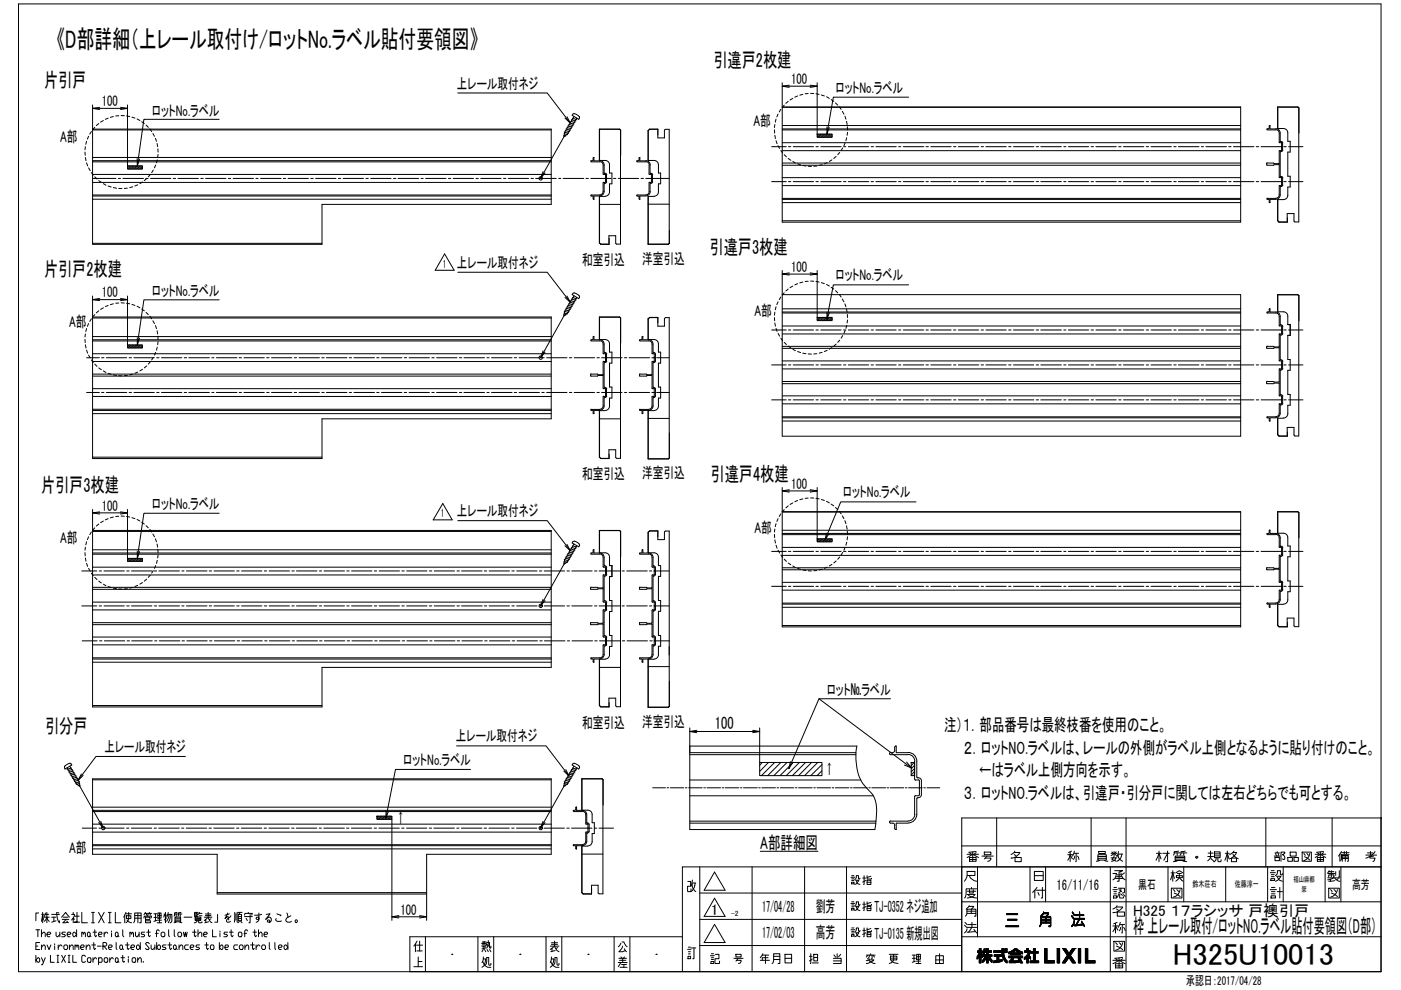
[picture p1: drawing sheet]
<svg xmlns="http://www.w3.org/2000/svg" width="297mm" height="210mm" viewBox="0 0 297 210" stroke-linecap="round" stroke-linejoin="round" font-family="sans-serif">
<defs><g id="words">
<text font-size="6.5" x="248.7" y="204.5">H325U10013</text>
<text font-size="5.4" x="12" y="10.2">《D部詳細（上レール取付け/ロットNo.ラベル貼付要領図》</text>
<g font-size="4.3">
<text x="151.2" y="14.2">引違戸2枚建</text>
<text x="9.3" y="18.5">片引戸</text>
<text x="150.4" y="53.9">引違戸3枚建</text>
<text x="9.3" y="58.6">片引戸2枚建</text>
<text x="8.7" y="104.4">片引戸3枚建</text>
<text x="150.7" y="102">引違戸4枚建</text>
<text x="9.6" y="155.3">引分戸</text>
<text x="240.2" y="197.9">枠 上レール取付/ロットNO.ラベル貼付要領図（D部）</text>
</g>
<g font-size="3.8">
<text x="151.6" y="154.6">100</text>
<text x="200.2" y="154.9">注）１．部品番号は最終枝番を使用のこと。</text>
<text x="204.4" y="159.8">２．ロットNO.ラベルは、レールの外側がラベル上側となるように貼り付けのこと。</text>
<text x="207.6" y="164.6">←はラベル上側方向を示す。</text>
<text x="204.4" y="169.4">３．ロットNO.ラベルは、引違戸・引分戸に関しては左右どちらでも可とする。</text>
<text x="161.2" y="179.9">A部詳細図</text>
</g>
<g font-size="3.4">
<text x="161.6" y="193.4">17/04/28</text>
<text x="173" y="193.4">劉芳</text>
<text x="185.4" y="193.4">TJ-0352 ネジ追加</text>
<text x="161.6" y="198.9">17/02/03</text>
<text x="173" y="199">高芳</text>
<text x="185.4" y="199">TJ-0135 新規出図</text>
</g>
<g font-size="3.2">
<text x="167.8" y="17.8">100</text>
<text x="21.6" y="22.5">100</text>
<text x="96.9" y="18.8">上レール取付ネジ</text>
<text x="177.2" y="19.6">ロットNo.ラベル</text>
<text x="32.2" y="24.5">ロットNo.ラベル</text>
<text x="159.8" y="26.6">A部</text>
<text x="12.8" y="30.2">A部</text>
<text x="96.9" y="56.8">上レール取付ネジ</text>
<text x="123.4" y="56.1">和室引込</text>
<text x="136.2" y="56">洋室引込</text>
<text x="167.8" y="57.6">100</text>
<text x="177.2" y="59.4">ロットNo.ラベル</text>
<text x="21.6" y="63.1">100</text>
<text x="32.2" y="62.8">ロットNo.ラベル</text>
<text x="14.6" y="69.3">A部</text>
<text x="160" y="67.1">A部</text>
<text x="123.4" y="101.5">和室引込</text>
<text x="136.2" y="101.4">洋室引込</text>
<text x="167.8" y="103.6">100</text>
<text x="178.7" y="105.4">ロットNo.ラベル</text>
<text x="21.6" y="108.3">100</text>
<text x="32.2" y="108">ロットNo.ラベル</text>
<text x="96.9" y="109.5">上レール取付ネジ</text>
<text x="160" y="113.1">A部</text>
<text x="12.8" y="115.1">A部</text>
<text x="175.3" y="147.4">ロット№ラベル</text>
<text x="123.4" y="154.2">和室引込</text>
<text x="136.2" y="154.1">洋室引込</text>
<text x="22.1" y="159.5">上レール取付ネジ</text>
<text x="96.7" y="157.2">上レール取付ネジ</text>
<text x="85.5" y="162.3">ロットNo.ラベル</text>
<text x="14.7" y="180.9">A部</text>
<text x="224" y="188.6">16/11/16</text>
<text x="84.9" y="193.9">100</text>
<text x="150.7" y="194.1">1</text>
<text x="240.2" y="194.2">H325 １７ラシッサ 戸襖引戸</text>
</g>
<g font-size="3">
<text x="174.8" y="164">↑</text>
<text x="83.9" y="174.5">↑</text>
</g>
<g font-size="2.7">
<text x="241.3" y="188.4">黒石</text>
<text x="286.7" y="188.5">高芳</text>
<text x="251.5" y="208.8">承認日：2017/04/28</text>
</g>
<g font-size="2.5">
<text x="93.9" y="56.8">1</text>
<text x="93.5" y="109.7">1</text>
</g>
<g font-size="1.8">
<text x="252.8" y="188.2">鈴木荘右</text>
<text x="261.8" y="188.2">佐藤淳一</text>
</g>
<g font-size="1.6">
<text x="274.2" y="187.1">福山麻都</text>
<text x="276" y="189.1">架</text>
<text x="155" y="194.2">-2</text>
</g>
</g></defs>
<!-- layer: TOS_WA -->
<g fill="none" stroke="#000" stroke-width=".21">
<path d="M3.9 .8h288.9v205.2h-288.9zM27 35.2h3.2v.6h-3.2zM173.3 28.4h3.1v.7h-3.1zM27 73.1h3.2v.7h-3.2zM173.3 67.3h3.1v.7h-3.1zM27 118.4h3.2v.6h-3.2zM173.3 114.2h3.1v.7h-3.1zM79.9 173h3.2v.7h-3.2zM161.1 161.7h13.2v2.8h-13.2zM193.2 161.7h.7v2.8h-.7zM203.9 179.4h88.9M211.3 173.4v10.4"/>
<path d="M231.3 173.4v10.4M238.7 173.4v32.6M268.4 173.4v10.4M282.4 173.4v10.4M292.8 173.4h.1M292.8 173.4h-88.9v32.6M7.6 197.1h.8M8 197.1v1.5M8.2 193.6h-.6v1.6M8.4 199.8h-.8v1.5h.8M8.8 198.1l.6-.5 .2 .3v.7M8.8 197.1v1.5"/>
<path d="M8.8 193.9h.5M9 193.4v2.3M9.2 195.1l-.2-1.2-.2 1.5M9.4 195.4l.5-.9 .2 .6 .3 .3M9.4 194.5h1M9.6 193.9h.7M9.6 193.6l-.2 .7M9.9 193.4v2.3M10 198.1h.6l.2-.2-.2-.3h-.4l-.2 .3v.5l.2 .2h.4M11 193.9h1.6M11 194.5h.9M11.4 194.5v.9"/>
<path d="M11.9 197.6v.8l.2 .2h.2l.4-.5M11.9 195.2l-.9 .3M12 193.4a3.4 3.4 0 0 0 .6 2.3v-.5M12.2 193.4l.3 .2M12.7 197.6v1M13.1 194.5l.8-1.1 .8 1.1M13.2 194.9h1.4M13.4 194.5h1M13.9 197.6h-.6l-.2 .3 .2 .2h.4l.2 .3-.2 .2h-.6M13.9 194.9l-.6 .8 1-.2M14.2 195.3l.3 .4M14.3 198.1h.5l.3-.2-.3-.3h-.3l-.2 .3v.5l.2 .2h.3"/>
<path d="M15.2 193.9h.6v.3l-.6 .9M15.5 193.4v.5M15.6 197.6l.6 .5-.4 .5-.4-.2v-.5zM15.8 194.9l-.3-.3v1.1M15.9 194.3h.9M16.2 197.1v1.5M16.3 193.4v2.1h-.5h1.1M17.3 193.4v2.3h1.2M17.3 197.9l.2-.3 .2 .5M17.3 197.6v1M17.7 197.9l.2-.3 .2 .3v.7M18.7 197.6h.2l.2 .3v.5l-.2 .2h-.2l-.2-.2v-.5z"/>
<path d="M19.1 198.4l.2 .2M19.4 195.7h.6M19.4 193.4h.6M19.7 193.4v2.3M19.7 197.6h.8M19.9 199.8v1.3l.2 .2 .2-.2M20.1 197.1v1.3l.2 .2 .2-.2M20.9 198.1h.6l.2-.2-.2-.3h-.4l-.2 .3v.5l.2 .2h.4M20.9 193.4l1.2 2.3M22.1 193.4l-1.2 2.3M22.1 197.6v1M22.8 197.9l-.1-.3h-.2l-.4 .5"/>
<path d="M23 195.7h.6M23 193.4h.6M23.3 193.4v2.3M23.7 197.4v.2M23.7 197.9v.7M24.5 193.4v2.3h1.1M24.6 197.6h.2l.2 .3v.5l-.2 .2h-.2l-.1-.2v-.5zM24.6 199.8v1.3l.2 .2M25 198.4l.2 .2M26 197.1v1.3l.2 .2M26.4 194l-.2 .5M26.7 193.4l-.3 .6v1.7"/>
<path d="M26.7 193.7h1.2M26.8 194.2h1v.6h-1zM27 195.1l.1 .2 .8 .4M27 199.8v1.3l.2 .2 .2-.2M27.3 193.4a2.05 2.05 0 0 1-.6 2.3M27.5 197.9l.2-.3 .2 .5M27.5 197.6v1M27.9 197.9l.2-.3 .2 .3v.7M28.3 195.7l.3-.5v-1.6h1.3v2.1h-.3M28.6 194.1h1.3M28.6 194.7h1.3M28.7 197.6v.8l.2 .2h.2l.4-.5"/>
<path d="M29.2 193.6v2.1M29.5 197.6v1M29.7 199.8v1.5M30.5 194.6l.1-.3h1.6l-.2 .3M30.7 197.6h-.6l-.2 .3 .2 .2h.4l.2 .3-.2 .2h-.6M30.7 193.7h.6M30.8 194.5h1v.4h-1zM30.8 195.2h1.1v.5h-1.1zM30.8 193.4l-.3 .6M30.8 194.9v.3M31 193.7l.1 .3M31.1 197.6h.8"/>
<path d="M31.3 194v.3M31.5 197.1v1.3l.2 .2 .2-.2M31.6 193.7h.6M31.7 193.4l-.4 .6M31.8 193.7l.1 .3M32.6 193.7h.6M32.6 194.5h.6M33 193.7v1.6M33 197.9h.6M33.2 195.1l-.6 .3M33.2 199.8v1.5M33.3 195.7h1"/>
<path d="M33.4 195.1h.8M33.5 193.6h.6v1.1h-.6zM33.5 194.1h.6M33.8 197.4l-.2-.3-.4 .3v1.2M33.8 193.6v2.1M34.4 197.6h.3l.3 .3v.5l-.3 .2h-.3l-.3-.2v-.5zM34.8 193.7v.3h.5M34.8 194l-.1 .5M35.1 193.4v2.3M35.3 194.6l-.5 .5M35.6 193.9h.8v1.5l-.3 .3M35.7 193.4l-.4 1.1"/>
<path d="M35.8 197.1v1.3l.1 .2M35.8 193.9l-.1 .7-.4 .8M36 199.8v1.3l.2 .2 .2-.2M36.1 193.9l-.1 1.2-.3 .6M36.9 197.1v1.3l.2 .2M37 193.8h.7M37.1 194.5h1.2v.9h-1.2zM37.1 194.8h1.2M37.1 195.1h1.2M37.4 195.5l-.5 .2M37.4 193.8v.5M37.5 193.4l-.5 .1-.1 .8"/>
<path d="M37.8 193.8h.8M37.9 197.6h.4l.2 .3v.5l-.2 .2h-.4l-.2-.2v-.5zM38.1 195.5l.5 .2M38.2 193.8v.5M38.4 193.4l-.6 .1-.1 .8M38.9 197.6l.2 1 .2-1 .2 1 .2-1M39 194.5h1.7M40.8 197.6h.8M41.2 197.1v1.3l.2 .2 .2-.2M41.3 193.7h.6v.3h-.6M41.4 194.5h1.2v.7h-1.2zM41.4 194.9h1.2"/>
<path d="M41.4 194.7h1.2M41.6 193.4v.3M41.6 194v.3M41.8 195.2a.52 .52 0 0 1-.6 .5M42 193.4h-.7v.9h.7M42 198.1l.6-.5 .2 .3v.7M42 197.1v1.5M42.1 195.2l.1 .5h.5l.1-.3M42.2 193.7l-.1 .2M42.2 194.2h.6M42.3 193.4l-.1 .3h.6M43.2 198.1h.6l.2-.2-.2-.3h-.4l-.2 .3v.5l.2 .2h.4"/>
<path d="M43.3 195.2l.3-.3v.7M43.3 194.5h1.6M43.5 194.1h1.2M43.5 193.8h1.2M43.8 199.8v1.3l.2 .2 .2-.2M44.1 194.5l.5 .9 .3 .3M44.1 193.4v1.1l-.5 .4M44.2 195.4l-.8 .3M44.7 194.8l-.3 .2M45.1 197.1v1.5h.8M46.1 193.9v1.6h-.6M46.5 199.8v1.5"/>
<path d="M46.6 197.4v.2M46.6 197.9v.7M48.2 197.6h-.5l-.3 .3 .3 .2h.3l.2 .3-.2 .2h-.6M48.3 193.6l-.6 1.2 .7-.5 .1 .8M48.6 193.7l-.9 .3M48.6 197.6h.8M49 194.2l-1 .9 .2 .4h.4l.3-.1M49 197.1v1.3l.2 .2 .2-.2M49.8 193.4l-.1 2.1M50 193.7v1.4M50.3 193.4v2.1M50.4 193.4h.9"/>
<path d="M50.5 193.9h.7v1.3h-.7zM50.5 194.8h.7M50.5 194.3h.7M50.7 197.6h.4l.2 .3v.5l-.2 .2h-.4l-.2-.2v-.5zM50.7 195.2l-.3 .5M50.9 193.4l-.2 .5M51 195.2l.3 .5M51.7 197.9h.6M51.8 194l.1-.3h1.6l-.1 .3M51.8 194.3h1.7M52.2 194.7l.2 .5M52.5 197.4l-.2-.3h-.2l-.2 .3v1.2"/>
<path d="M52.6 193.4v.3M53 193.9v1.8h-.2M53.5 199.8v1.3l.2 .2 .2-.2M53.6 197.6h.8M54 197.1v1.3l.2 .2 .2-.2M54.8 198.1l.4-.5h.2l.2 .3v.7M54.8 197.1v1.5M54.9 193.6l-.1 1.3h-.4l-.1-.1 .1-.3h.4l.1 .6-.6 .4M55.5 193.9l-1.5 .1M56 198.1h.6l.2-.2-.2-.3h-.4l-.2 .3v.5l.2 .2h.4M56.5 193.9l.8-.2-1 1.2 .6-.4h.4l.2 .3v.4l-.2 .3h-.5l-.1-.3 .4-.1 .1 .4M57.1 199.8v1.3l.2 .2"/>
<path d="M58.3 199.8v1.3l.1 .2M58.6 194.8l-.2 .3 .4 .3h.7l.1-.2M58.7 193.7l.8 .3-.1 .2M60.8 193.6l.3 .9M61 199.8v1.5M61.7 194.2a1.13 1.13 0 0 0-1.1 1l.3 .3h.6l.3-.1M88.4 199.5l-.3 .6v1.7M89 199.5v2.1M90.2 198.6v7.4M101.3 198.6v7.4M102.3 199.7h.8M102.6 199.5v.5h-.4h1"/>
<path d="M103.2 199.8h.6l.1 1.2 .2-.1v-.3M103.5 199.4a1.97 1.97 0 0 1-.3 1.6M104.7 198.6v7.4M115.8 198.6v7.4M116.9 199.9h1.3M117.6 199.5v1.1l-.6 .5M119.1 198.6v7.4M130.2 198.6v7.4M131.6 200l-.5 .7M131.9 199.7h.4l.7 1M133.5 198.6v7.4M144.7 198.6h-57.8v7.4"/>
<path d="M145.8 186.9h.6v1h-.6v1.1h.7v-.5M146.7 187.4a1.9 1.9 0 0 0 .8 1.6M146.7 187.2h.8M146.8 186.6l-.3 1.3M147.4 187.2a2.28 2.28 0 0 1-.9 1.8M148.4 194.9h55.5M148.4 189.3h55.5M148.4 183.8v22.2M151.5 184.9l2.2 3.9h-4.4zM151.5 196l2.2 3.8h-4.4zM151.5 190.4l2.2 3.9h-4.4zM159.5 183.8v22.2"/>
<path d="M170.6 183.8v22.2M179.5 183.8v22.2M180.4 186h.8M180.4 197.1h.8M180.4 191.5h.8M180.5 187.1h.6v.3h-.6zM180.5 198.1h.6v.4h-.6zM180.5 192.6h.6v.3h-.6zM180.6 191.2h.4M180.6 185.7h.4M180.6 186.7h.4M180.6 186.3h.4"/>
<path d="M180.6 197.8h.4M180.6 197.5h.4M180.6 196.8h.4M180.6 192.3h.4M180.6 191.9h.4M181.4 186.6h.7l-.5 .8-.4 .1M181.4 197.8h.7l-.5 .7-.4 .1M181.4 192.2h.7l-.5 .7-.4 .2M181.6 186.8l.2 .5 .5 .2M181.6 197.9l.2 .5 .5 .2M181.6 192.3l.2 .5 .5 .3M182.3 186.2l-.2 .2-.1-.7h-.4v.3l-.4 .5"/>
<path d="M182.3 197.3l-.2 .2-.1-.7h-.4l-.1 .6-.3 .2M182.3 191.7l-.2 .3-.1-.8h-.4l-.1 .6-.3 .3M182.9 186.2h.6M182.9 197.3h.6M182.9 191.7h.6M183.2 185.7l-.1 1.8M183.2 196.8l-.1 1.8M183.2 191.2l-.1 1.9M183.5 186.6l-.6 .4M183.5 197.8l-.6 .3M183.5 192.2l-.6 .4M183.8 185.7l.1 .7h.8l.1-.2"/>
<path d="M183.8 186.6h.8v.9h-.8zM183.8 196.8l.1 .7h.8l.1-.2M183.8 197.8h.8v.8h-.8zM183.8 191.2l.1 .8h.8l.1-.2M183.8 192.2h.8v.9h-.8zM183.8 187.1h.8M183.8 198.1h.8M183.8 192.6h.8M184.6 185.8l-.8 .2M184.6 196.9l-.8 .2M184.6 191.3l-.8 .3M203.9 198.6h88.9"/>
<path d="M203.9 191.2h88.9M204.5 196.2l.5 .4M204.6 195.6l.4 .4M204.7 194.3l.3-.5v-1h1.9v1.5h-.3M205 193.2h1.9M205 193.7h1.9M205 181.8l1.2-.7 1.3 .7M205 196.9l-.1 .4-.4 .5M205 189.6h1.7a2 2 0 0 1-1.7 .8M205 184.8v.9l-.5 1.1M205 184.8h1.7v.8h-1.7M205 181.1h2.5"/>
<path d="M205 196.6h2.1M205 189h1.9M205 184.8h1.7M205.2 196h1.8M205.2 189.6a2.4 2.4 0 0 0 1.9 .8M205.5 192.2h.9l-.5 .6v.9M205.5 192v.2l-.7 .6M205.6 181.8h1.4v.8h-1.4zM205.6 188.6v.7h.8v-.7M205.6 180.8l.3 .2M205.6 182.2h1.4M205.6 185.6l.2 .6 .7 .5 .6 .1"/>
<path d="M206 188.2v.3M206.1 195.6v1l-.8 1M206.2 180.6v1.1M206.2 181.8v.8M206.5 197l.6 .8M206.8 197.5l-1.8 .1M207 180.5l-1.6 .2M207 180.8l-.4 .2M207.1 188.5h-2.3v1.1l-.3 .8M207.2 183.8v14.8M208.2 181.5h2.4M208.7 182.1l.2-.2h1.2v.3l-.3 .3-.4 .1"/>
<path d="M208.7 180.7h1.4v.5h-1.4zM209.3 181.5l-.4 .4M213.3 196.4h2.7M213.3 196.5h2.7M213.3 196.3h2.7M213.4 193.7h2.4M213.4 193.9h2.4M213.4 193.8h2.4M213.6 195.1h2M213.6 195h2M213.6 194.9h2M215 180.7h1.2a2.07 2.07 0 0 1-1.8 1.2"/>
<path d="M215 181.2l.4 .3M215.2 180.5l-.2 .2-.6 .5M215.2 181.8h1.3v.9h-1.3zM218.4 183.8v7.4M219.3 184.8h1.9v1.9h-1.9zM219.3 185.7h1.9M219.4 188.8l-.5 .4M219.7 188.8h1.9M219.9 188.2l-.5 .6v1.6M220.1 189.2l.2 .6M220.4 196.4l.4-.6v-1.3h1.9v1.9h-.3M220.4 196.4l.4-.6v-1.4h1.9v2h-.3"/>
<path d="M220.4 196.5l.4-.6v-1.4h1.9v2h-.3M220.4 196.3l.4-.6v-1.4h1.9v2h-.3M220.8 194.4h1.9v2h-.3h.3v-2h-1.9v1.4l-.4 .6 .4-.6zM220.8 195.1h1.9M220.8 195.7h1.9M220.8 195h1.9M220.8 195.6h1.9M220.8 194.9h1.9M220.8 195.5h1.9M221 188.2v2.2h-.2M221.3 193.7h1l-.5 .8 .5-.8h-1h1l-.5 .8M221.3 193.4v.3l-.7 .8"/>
<path d="M221.3 193.6h1l-.5 .8M221.3 193.4l-.7 1M221.3 193.5v.2l-.7 .8 .7-.8v-.2h1l-.5 .8v1.4M221.3 193.3v.2l-.7 .8 .7-.9M221.7 183.8v7.4M226.4 181.2h1M226.9 180.6v2.1M227.2 180.5l-.6 .2M227.2 194.3l.5 .6M227.2 194.2l.5 .6M227.2 194.1l.5 .6M227.4 182.1l-.5-.9-.5 1.2"/>
<path d="M227.4 193.4l.4 .7-.4-.6M227.4 193.3l.4 .7M227.7 180.9h1M227.8 180.5l-.4 1M227.8 195.2l-.1 .6-.5 .6 .5-.5 .1-.6M227.8 195.3l-.1 .6-.5 .6M227.8 196.1l1.8-.2-1.8 .2M227.8 195.1l-.1 .6-.5 .6M227.8 195.2l-.1 .6-.5 .6 .5-.6zM227.8 194.8h2.1M227.8 194.9h2.1M227.8 194.7h2.1"/>
<path d="M227.9 181.5l-.3 .7M228 193.9h1.8M228 194h1.8M228 194.1h1.8M228.1 196.2l.8-1.4v-1.4v1.4l-.8 1.4M228.2 180.9l-.1 1.8M228.5 181.5l.3 .7M228.9 193.4v1.4l-.8 1.4M228.9 193.5v1.4l-.8 1.4 .8-1.4v-1.4M228.9 193.3v1.4l-.8 1.4M228.9 193.4v1.3l-.8 1.4M229.3 195.4l.6 1"/>
<path d="M229.3 195.5l.6 1M229.6 196l-1.8 .2M229.6 196.1l-1.8 .2 1.8-.2M229.6 195.9l-1.8 .3M229.9 196.3l-.6-1 .6 1M232.8 181.2h1.8v1.2h-1.8zM232.8 181.6h1.8M232.8 182h1.8M232.9 180.5h1.4v.5h-1.4zM233.2 182.4l-.8 .2M234.2 182.4l.7 .2M235.4 183.8v22.2"/>
<path d="M235.6 181.4l.6-.5 .6 .5M235.6 180.9h1.2M235.6 181.9h1.2M235.7 180.6l.2 .2M236 185.2h.7a1.49 1.49 0 0 1-.7 1.3M236 196.3h1.1M236 193.5h.2M236 188.6h.9M236.1 189.9h.7v.5h-.7zM236.2 199.6h2.2v2.1h-2.2zM236.2 189.5h.5M236.2 189h.5"/>
<path d="M236.2 188.2h.5M236.2 181.6l-.5 .6 .9 .4M236.2 180.5v1M236.3 184.6h1.7l-.7 .3v1.9h-.4M236.5 199.9l.4 .4M236.5 195.7v2.1M236.5 186.3h1.5M236.5 181.9a.74 .74 0 0 1-.8 .7M236.6 180.6l-.1 .2M236.7 192.3h1.3a2.33 2.33 0 0 1-1.9 1.2M236.7 192.7l.4 .3M236.7 185.9h1.1"/>
<path d="M236.8 195.6l-.7 .3M236.8 192l-.1 .3-.7 .4M236.9 193.4h1.5v.9h-1.5zM236.9 185.5h.7M237 197.2l-.5-.9-.2 .7-.3 .5M237.1 181.2a1.45 1.45 0 0 0 .9 1.4M237.1 181.1h.9M237.1 188.3h1.3v.9l-.5 .1M237.1 180.5l-.3 1.1M237.1 189.6l-.2 .6M237.3 199.9l.3 .4M237.3 188.6l.5 .4"/>
<path d="M237.4 189.5v.9h.7l.1-.3M237.4 196h1M237.5 195.6l-.4 1M237.6 196.6l-.3 .7M237.6 189.5l.4 .4M237.6 188.3v.7l-.5 .3M237.6 185.1a1.74 1.74 0 0 0 1 1.4M237.9 181.1a1.69 1.69 0 0 1-1.1 1.5M237.9 196v1.8h-.1M238 199.9a1.89 1.89 0 0 1-1.5 1.6M238.2 189.7l.4 .4M238.2 196.6l.4 .7"/>
<path d="M238.4 185.1l-.6 .4M245.2 180.9h1M245.7 180.5v2.2M246.2 182.1l-.5-1.2-.6 1.5M246.5 180.9h1.4M247.6 180.5v2.2h-.5M247.6 180.9l-.9 1.5M247.6 183.8v7.4M248.3 185.1h.7M248.4 188.3h2.2v2.1h-2.2zM248.7 184.6v2.2M248.7 188.6l.4 .4"/>
<path d="M248.9 189.3l.8 .3 .5 .5M248.9 180.8h1.3M249 186.3l-.3-1.2-.5 1.4M249.2 181.5h2v.9h-2zM249.2 181.8h2M249.2 182.1h2M249.3 185.1l.7-.5 .8 .5M249.4 185.7h1.3v.4h-1.3zM249.5 188.6l.4 .4M249.6 182.5l-.8 .2M249.6 180.8v.5M249.6 185.2h.9"/>
<path d="M249.9 180.5l-1 .1v.4l-.1 .3M250 185.2v.9l-.7 .7M250 186.1l.8 .7M250.2 188.6a1.79 1.79 0 0 1-1.5 1.6M250.4 180.8h1.2M250.8 182.5l.8 .2M251 180.8v.5M251 183.8v7.4M251.3 180.5l-.9 .1v.4l-.2 .3M256.1 181.6h1.2M256.1 180.9h1.1M256.7 181.7l.1 .4 .5 .4"/>
<path d="M256.7 180.5v1.2l-.2 .4-.4 .4M257.5 180.6h1.2v1.2h-1.2zM257.5 181.5h1.2M257.5 181h1.2M257.8 181.8a.67 .67 0 0 1-.5 .9M258.2 181.8l.1 .9h.5l.1-.4M259.8 180.9h.8M259.9 183.8v7.4M260.2 180.5v2.2M260.6 182.1l-.4-1.2-.5 1.5M261.1 181.9h1.1v.8h-1.1zM261.4 181l.1 .3 1 .8"/>
<path d="M261.4 180.7h.8a2.45 2.45 0 0 1-1.5 1.4M261.6 180.5l-.9 .7M268.8 183.8v7.4M269.3 188.6h1.3M269.3 185h1.1M269.4 186.3h.8v.4h-.8zM269.5 189.9h.9v.5h-.9zM269.5 185.9h.7M269.5 185.4h.7M269.5 184.6h.7M269.6 189.5h.7M269.6 189h.7"/>
<path d="M269.6 188.2h.7M270.2 181.5h1.2M270.3 181.8h1v.7h-1zM270.3 180.8h1M270.5 181l.1 .5M270.6 185.8h1l-.4 .6-.8 .4M270.8 180.5v.3M270.8 189h1.1M270.8 186l.4 .5 .7 .3M271.1 181l-.1 .5M271.3 188.2v2.2M271.9 185.2l-.1 .3h-.2l-.1-.1v-.8h-.7l-.1 .8-.3 .3"/>
<path d="M271.9 182.1l.4 .1a.63 .63 0 0 0-.4-1l.5-.2v-.3h-.8v1.9M272.1 183.8v7.4M273 181.8h1v.8h-1zM273.5 180.7h1.3v.8h-1.3zM274.3 181.8h1v.8h-1zM276.1 180.7h1.9v1.9h-1.9zM276.4 181l.3 .4M276.6 181.6l1.1 .8M277.1 181l.3 .4M277.7 181a1.82 1.82 0 0 1-1.3 1.5M278.8 181.8l1.1-.7 1.2 .7M278.8 181.1h2.3"/>
<path d="M279.3 181.8h1.3v.8h-1.3zM279.3 182.2h1.3M279.3 180.8l.3 .2M279.9 180.6v1.1M279.9 181.8v.8M280.6 180.5l-1.5 .2M280.6 180.8l-.3 .2M281 183.8v7.4M281.5 185.2h1.5M281.5 186.1h2.6M281.7 188.3h2.3v2.1h-2.3zM281.7 186v-.5h1.1v.5h-.1"/>
<path d="M281.7 184.8l-.2 .3M281.8 184.6l-.1 .2h1.1M282.1 188.6l.3 .4M282.1 186.4v.4M282.3 189.3l.7 .3 .6 .5M282.3 184.6v1.4M282.6 186.2l-1.1 .3M282.8 188.6l.4 .4M282.8 186v.1M283 186.2a1.16 1.16 0 0 0 1.1 .6M283 186.7l-1.3 .1M283.2 184.8v.8"/>
<path d="M283.6 188.6a1.91 1.91 0 0 1-1.5 1.6M283.7 186.3l-.3 .2M284 184.6v1.4h-.2M284.1 181.1l-.3 .4M284.3 183.8v7.4M284.4 180.5l-.3 .6v1.5M284.4 180.8h1.6M284.6 182.6v-1.2h1.3v1.2h-.2M284.6 182h1.3M284.6 181.7h1.3M285 180.5v.5M285.2 181.4v1.2"/>
<path d="M285.5 180.5v.5M286 181.2h-1.6l-.1 1.3M289.6 181.3h2.3M289.9 180.8h1.2M290.4 181.5v.4h1.1l-.1 .6-.3 .1M290.6 180.5v.8M291.2 181.5l-.8 .1M291.5 180.5a3.4 3.4 0 0 1-1.9 1.4M292.8 183.8h-148.1v22.2M7.6 200.6h.4M7.6 202.6v1.4M8 203.1l.4 .2v.5l-.2 .2-.6-.4z"/>
<path d="M8.8 200.9l.4-.6h.2l.2 .3v.7M8.8 200.3v1M8.8 203.1l.4 .9M9.6 203.1l-.6 1.4h-.2M10 200.3l.4 1 .4-1M10.7 202.6v1.4h.8M11.6 200.1v.2M11.6 200.6v.7M12.1 202.6h.4M12.1 204h.4M12.3 202.6v1.4M12.3 200.3v1"/>
<path d="M13.1 202.6l.8 1.4M13.2 200.6l-.4-.3-.5 .6M13.7 200.3h.4l.2 .3v.5l-.2 .2h-.4l-.2-.2v-.5zM13.9 202.6l-.8 1.4M14.5 202.6h.3M14.5 204h.3M14.6 202.6v1.4M14.7 200.9l.4-.6h.2l.2 .3v.7M14.7 200.3v1M15.4 202.6v1.4h.8M15.9 200.6l.2-.3 .2 .6M15.9 200.3v1"/>
<path d="M16.3 200.6l.2-.3 .2 .3v.7M17.1 200.9h.6l.2-.3-.2-.3h-.4l-.2 .3v.5l.2 .2h.4M18.1 202.8l-.2-.2h-.4l-.2 .2v1l.2 .2h.4l.2-.2M18.3 200.9l.4-.6h.2l.2 .3v.7M18.3 200.3v1M18.7 203.1h.4l.2 .2v.5l-.2 .2h-.4l-.2-.2v-.5zM19.5 200.3h.8M19.7 203.1v.9M20.5 203.3l-.2-.2h-.2l-.4 .5M20.6 200.6h.8M20.9 203.3l.2-.2h.4l.2 .2v.5l-.2 .2h-.6M20.9 203.1v1.4"/>
<path d="M21.8 200.6h.6l.2-.3-.2-.5h-.6v1.5M22 200.6l.6 .7M22.3 203.1h.4l.1 .2v.5l-.1 .2h-.4l-.2-.2v-.5zM23 200.9h.6l.2-.3-.2-.3h-.4l-.2 .3v.5l.2 .2h.4M23.3 203.1v.9M24 203.3l-.1-.2h-.2l-.4 .5M24.6 203.1h.2l.2 .2v.5l-.2 .2-.3-.2v-.5zM25 203.8l.2 .2M25.6 200.3h.2l.2 .3v.5l-.2 .2h-.2l-.2-.2v-.5zM25.6 203.1h.8M26 201.1l.2 .2M26 202.6v1.2l.2 .2 .2-.2"/>
<path d="M26.6 200.3h.8M27.2 202.8v.3M27.2 203.3v.7M27.8 200.9h.5l.3-.3-.3-.3h-.3l-.2 .3v.5l.2 .2h.3M28.2 203.1h.4l.2 .2v.5l-.2 .2h-.4l-.2-.2v-.5zM29.2 200.3h.2l.3 .6-.3 .4h-.2l-.3-.2v-.5zM29.2 203.6l.4-.5h.2l.2 .2v.7M29.2 203.1v.9M30.4 203.8v.2M31.7 200.1l-.3-.3h-.3l-.3 .3 .9 1-.3 .2h-.3l-.3-.2M32 200.3v.8l.2 .2 .6-.4M32.8 200.3v1"/>
<path d="M33.6 200.3h.2l.2 .3v.5l-.2 .2h-.2l-.4-.4zM35.2 200.3h-.6l-.2 .3 .2 .3h.4l.2 .2-.2 .2h-.6M35.6 200.3h.8M37 200.3l.4 .3v.5l-.2 .2-.4-.2v-.5zM37.4 201.1l.2 .2M38 200.9l.3-.6h.3l.2 .3v.7M38 200.3v1M39.9 200.3h-.5l-.3 .3v.5l.3 .2h.5M40.3 200.9h.6l.2-.3-.2-.3h-.4l-.2 .3v.5l.2 .2h.4M42.3 200.3h-.6l-.2 .3 .2 .3h.4l.2 .2-.2 .2h-.6M43.4 200.3h.8M44.8 200.3h.4l.2 .3v.5l-.2 .2h-.4l-.2-.2v-.5z"/>
<path d="M46.9 200.3h.2l.2 .3v.5l-.2 .2h-.2l-.4-.4zM47.7 200.9h.6l.2-.3-.2-.3h-.4l-.2 .3v.5l.2 .2h.4M50.4 200.3h-.6l-.2 .3v.5l.2 .2h.6M51 200.3h.3l.2 .3v.5l-.2 .2h-.3l-.3-.2v-.5zM51.9 200.9l.5-.6h.1l.2 .3v.7M51.9 200.3v1M53.1 200.3h.8M54.3 200.3v1M55.1 200.6l-.4-.3-.4 .6M55.7 200.3h.4l.2 .3v.5l-.2 .2h-.4l-.2-.2v-.5zM59 200.9h.6l.2-.3-.2-.3h-.3l-.3 .3v.5l.3 .2h.3M60.4 200.3h.2l.4 .6-.4 .4h-.2l-.2-.2v-.5z"/>
<path d="M87.7 205h1.9M88.1 200.1l-.4 .5M88.3 200.4h1.3M88.4 201.6h1.1M88.7 203.9h.8M88.7 202.9v2.1M95.8 202.3h.1M102.2 200.7h.8M102.3 203.9l.4 .8 .7 .4h.7M102.5 203.3h.5l-.4 1.5-.4 .3M102.5 202.9l-.2 1-.1 .2M102.5 201.3l-.3 .5"/>
<path d="M102.5 200l-.3 .4M102.6 200.4v.7M102.7 201.3l.3 .5M102.8 200l.1 .4h.3v-.2M103 201l-.8 .2M103.3 200.3l.3 .3M103.3 201.3l.2 .5M103.8 201.3l.3 .5M104.1 204.2v.3l-.2 .2-.3-.2v-1.5h-.4l-.1 1.3-.2 .4M110.2 202.3h.1M116.7 201.3l.3-.2v.6M116.7 200.6h1.8"/>
<path d="M116.8 203.9l.4 .8 .6 .4h.7M116.9 203.3h.6l-.5 1.5-.3 .3M116.9 202.9l-.2 1.2M116.9 200.2h1.3M117.6 200.6l.5 .9 .4 .3M117.7 201.5l-.9 .3M118.2 200.9l-.4 .3M118.5 204.2v.3l-.2 .2-.2-.2v-1.5h-.4l-.1 1.3-.3 .4M124.7 202.3h.1M131.1 204.1h1.9M131.2 203.2h1.6M131.3 203.6h1.4"/>
<path d="M131.5 205.1h1.5M131.6 204.1l-.5 .9M131.6 202.9l.3 .3M131.8 204.5h1M132 200.6l-.1 .4-.7 .8h.8l.6-.3M132 203.2v.9M132.3 204.5v.6M132.4 201.2l.4 .6M132.4 202.9l-.2 .3M139.1 202.3h.1M145.8 201.3h.7M145.9 202.8h.5v.5h-.5z"/>
<path d="M146 202.3h.4M146 201.8h.4M146 200.8h.4M146.5 201h1M147.1 201v2.3h-.2M148.4 200.5h55.5M150.6 202.6h.9M150.7 203.9h.6v.4h-.6zM150.8 203.4h.5M150.8 203.1h.5M150.8 202.2h.5M151.7 202.3h.7v1h-.8v.9l.1 .1h.8l.1-.5"/>
<path d="M155.6 203.2h2M156 203.8l.2-.2h.9l-.2 .6-.3 .1M156 202.3h1.1v.6h-1.1zM156.5 203.2l-.3 .4M161.2 203.6h1.9M161.6 202.5l-.4 .6M161.7 202.2l-.1 .3h1.4M162.3 202.5v1.8M162.8 203.1h-1.2v.5M163.7 204.3l.2-.1 .1-.6v-1.4h1.3v2.1h-.3M164 203.4h1.3M164 202.8h1.3"/>
<path d="M166.4 202.3h1.4v1.9h-1.4zM166.4 203.2h1.4M171.6 202.8h.6M171.9 202.2l-.1 2.1M172.2 203.3l-.6 .4M172.2 204.2h1.3M172.5 202.3h.8v1.4h-.8zM172.5 203h.8M176.7 203.2h1.6v1.1h-1.6M176.7 203.7h1.6M176.8 202.5l.4 .4M177.5 202.2v1"/>
<path d="M178.2 202.3l-.4 .5M183.7 202.5h1.8M183.9 202.6l-.2 .3M184.2 203.6l1 .6 .3 .1M184.2 203.5h1.1l-1.2 .7-.4 .1M184.3 202.5l-.1 .6-.3 .2M184.3 203.3l-.1 .2-.5 .2M184.6 202.2v.3M184.9 202.5v.8h-.1M185.2 202.6l.2 .3M188.5 202.3h1.9M188.8 202.7h1.3v.8h-1.3z"/>
<path d="M188.8 203.1h1.3M188.9 203.7l.4 .3 1.1 .3M189.5 202.3v1.2l-.6 .7-.4 .1M193.4 203.2h.7M193.4 202.5h.7M193.8 202.5v1.4M194.1 203.8l-.7 .2M194.2 204.3h1.1M194.3 203.8h.9M194.3 202.3h.8v1.1h-.8zM194.3 202.8h.8M194.7 202.3v2"/>
<path d="M198.4 202.6h1.6v1.7h-1.6zM198.4 203.5h1.6M199.2 202.2v2.1M207.2 202.8v.5M207.2 201.6v.4M207.2 202.7v.5M207.3 201.6v.4M207.4 202.5l-.1 .7M207.5 201.6v.4M207.5 202.3v.7M207.5 201.6v1.3M207.6 201.1h.4v.5h.3v.4h-.3l.3 .5v.5l-.3-.4v1.6h-.4v-1.4l-.5 .6v-.5l.5-.9h-.4v-.4h.4z"/>
<path d="M207.7 201.1v3.1M207.8 201.1v3.1M207.9 201.1v3.1M208 201.1v3.1M208.1 201.6v.4M208.1 202.2v.5M208.1 202.3v.5M208.2 201.6v.4M208.2 202.3v.7M208.4 203.6v.4M208.4 201.9v.4M208.4 202.4v.4"/>
<path d="M208.4 203.5v.5M208.5 201.7v.6M208.5 202.4v.4M208.5 203.4v.5M208.6 201.6v.7M208.6 202.4v.4M208.6 203.3v.6M208.6 201.2h.4l-.1 .4h.3v-.5h.3v.5h.7v.3h-.7v.5h.8v.4h-.4l.4 .8v.5l-.8-1.1v1.2h-.3v-1.2l-.4 .6-.5 .5v-.5l.6-.8h-.5v-.4h.8v-.5h-.4l-.4 .4zM208.6 201.2v1M208.6 203.2v.6M208.7 201.2v.9M208.7 202.4v.4"/>
<path d="M208.7 203.1v.6M208.8 201.2v.8M208.8 202.4v.4M208.8 203v.7M208.8 201.2v.7M208.8 202.4v1.2M208.9 201.2v.7M208.9 202.4v1.1M208.9 201.2v.3M208.9 201.6v.3M208.9 202.4v1M209 201.6v.3"/>
<path d="M209.1 202.4l-.1 .9M209.2 201.6v.3M209.2 202.4v.6M209.2 201.1v3.1M209.3 201.1v3.1M209.4 201.1v3.1M209.5 201.1v3.1M209.6 201.6v.3M209.6 202.4v.7M209.7 201.6v.3M209.7 202.4v.8M209.7 202.4v1"/>
<path d="M209.8 201.6v.3M209.8 202.4v1.1M209.9 201.6v.3M209.9 202.4v1.3M210 201.6v.3M210 202.4v.4M210 203.1v.6M210 203.2v.6M210.1 201.6v.3M210.1 202.4v.4M210.1 203.4v.5M210.2 201.6v.3"/>
<path d="M210.2 202.4v.4M210.2 203.4v.5M210.3 202.4v.4M210.3 203.5v.5M210.3 203.6v.5M210.7 201.6h1.7v-.5h.4v.5h.8v.4h-.8l.2 .8 .6 .9v.5l-.6-.4a2.69 2.69 0 0 1-.6-1.8h-1.7zM210.7 201.6v.4M210.7 203.7v.4M210.8 202.4h1.5v.4h-.5v.8l.7-.2a.59 .59 0 0 1-.7 .6l-1.1 .1v-.4h.7v-.9h-.6zM210.8 201.6v.4M210.8 202.4v.4M210.8 203.7v.4"/>
<path d="M210.9 201.6v.4M210.9 202.4v.4M210.9 203.7v.4M211 201.6v.4M211 202.4v.4M211 203.7v.4M211.1 201.6v.4M211.1 202.4v.4M211.1 203.7v.4M211.2 201.6v.4M211.2 202.4v.4M211.2 203.7v.4"/>
<path d="M211.3 201.6v.4M211.3 202.4v.4M211.3 203.7v.3M211.4 201.6v.4M211.4 202.4v.4M211.4 203.7v.3M211.4 202.4v1.6M211.5 201.6v.4M211.5 202.4v1.6M211.6 201.6v.4M211.6 202.4v1.6M211.7 201.6v.4"/>
<path d="M211.7 202.4v1.6M211.8 201.6v.4M211.8 202.4v.4M211.8 203.6v.4M211.9 201.6v.4M211.9 202.4v.4M211.9 203.6v.3M212.1 201.6v.4M212.1 202.4v.4M212.1 203.5v.4M212.2 201.6v.4M212.2 202.4v.4"/>
<path d="M212.2 203.5v.4M212.3 201.6v.4M212.3 202.4v.4M212.3 203.5v.4M212.4 201.6v.4M212.4 203.5v.3M212.5 201.1v1.2M212.5 203.4v.4M212.5 201.1v1.6M212.6 201.1v2M212.7 201.1v2.2M212.8 201.1v2.4"/>
<path d="M212.9 201.6v.4M212.9 202.6v1M213 201.6v.4M213 202.8v.9M213 201.2h.6v.3h-.6zM213 201.2v.3M213 203.1v.7M213.1 201.2v.3M213.1 201.6v.4M213.1 203.2v.7M213.2 201.2v.3M213.2 201.6v.4"/>
<path d="M213.2 203.3v.6M213.2 203.4v.6M213.3 201.2v.3M213.3 201.6v.4M213.3 203.5v.5M213.3 203.6v.5M213.4 201.2v.3M213.4 201.6v.4M213.4 203.6l.1 .6M213.9 201.9l.6-.2 .6-.5h.5l.6 .5 .6 .2v.4l-.4-.2v.3h-2.1v-.3l-.4 .2zM213.9 202.7h2.9v.4h-1.8l-.3 .6h1.1l.3-.1-.3-.4h.5l.5 1h-.4l-.2-.3-.4 .2h-1.9v-.4h.3l.3-.6h-.6zM213.9 201.9v.4"/>
<path d="M213.9 202.7v.4M213.9 201.9v.3M214 201.8v.4M214 202.7v.4M214 203.7v.4M214.1 201.8v.4M214.1 202.7v.4M214.1 203.7v.4M214.2 201.8v.4M214.2 202.7v.4M214.2 203.7v.4M214.3 202.7v.4"/>
<path d="M214.3 201.7v.7M214.3 203.5v.6M214.4 201.7v.7M214.4 202.7v.4M214.4 203.3v.8M214.4 203.1v1M214.5 201.6v.8M214.5 202l.7-.3a.21 .21 0 0 1 .2-.2 .21 .21 0 0 1 .2 .2l.6 .3zM214.5 202.7v1.4M214.6 201.6v.8M214.6 202.7v1.4M214.7 201.5v.5"/>
<path d="M214.7 202v.4M214.7 202.7v1.4M214.7 202.7v.9M214.7 203.7v.4M214.8 201.5v.4M214.8 202v.4M214.8 202.7v.8M214.8 203.7v.4M214.9 201.4v.5M214.9 202v.4M214.9 202.7v.6M214.9 203.7v.4"/>
<path d="M214.9 201.4v.4M214.9 202.7v.4M215 201.3v.5M215 202v.4M215 202.7v.4M215 203.7v.4M215 201.2v.5M215.1 202v.4M215.1 202.7v.4M215.1 203.7v.4M215.2 201.2l-.1 .5M215.3 201.2v.4"/>
<path d="M215.3 202v.4M215.3 202.7v.4M215.3 203.7v.4M215.3 201.2v.3M215.4 201.2v.3M215.4 202v.4M215.4 202.7v.4M215.4 203.7v.4M215.4 201.2v.4M215.5 201.2v.4M215.5 202v.4M215.5 202.7v.4"/>
<path d="M215.5 203.7v.4M215.5 201.2v.5M215.6 201.2v.5M215.6 202v.4M215.6 202.7v.4M215.6 203.7v.4M215.7 201.3v.5M215.7 202v.4M215.7 202.7v.4M215.7 203.7v.4M215.8 201.3v.5M215.8 202v.4"/>
<path d="M215.8 202.7v.4M215.8 203.7v.4M215.8 201.4v.5M215.9 201.5v.4M215.9 202v.4M215.9 202.7v.4M215.9 203.2v.1M215.9 203.7v.3M216 201.5v.5M216 202v.4M216 202.7v.4M216 203.2v.3"/>
<path d="M216 203.6v.4M216.1 201.6v.8M216.1 202.7v.4M216.1 203.2v.8M216.1 203.2v.7M216.2 201.7v.7M216.2 202.7v.4M216.2 203.2v.7M216.3 201.7v.7M216.3 202.7v.4M216.3 203.2v.8M216.4 201.7v.7"/>
<path d="M216.4 202.7v.4M216.4 203.3v.8M216.4 201.7v.4M216.4 203.4v.8M216.5 201.7v.5M216.5 202.7v.4M216.5 203.5v.7M216.5 201.8v.4M216.5 203.7v.5M216.6 201.8v.4M216.6 202.7v.4M216.6 203.8v.4"/>
<path d="M216.7 201.8v.4M216.7 202.7v.4M216.7 204v.2M216.8 201.9v.4M216.8 202.7v.4M216.8 204.1v.1M217.2 203v.4M217.2 201.6v.3M217.3 201.6v.3M217.3 202.9v.5M217.4 201.6v.3M217.4 202.9v.4"/>
<path d="M217.5 201.6v.3M217.5 202.8v.5M217.6 201.6v.3M217.6 202.7v.5M217.6 202.6v.5M217.7 201.1h.3v.5h.5l-.4 1 .4 .3v.5l-.5-.4v1.2h-.3v-1.1l-.5 .3v-.4a1.48 1.48 0 0 0 .8-1.1h-.8v-.3h.5zM217.7 201.1v.8M217.7 202.6v1.6M217.7 202.5v1.7M217.8 201.1v.8M217.8 202.4v1.8M217.9 201.1v.8"/>
<path d="M217.9 202.3v1.9M218 201.1v.8M218 202.1v2.1M218 201.1v3.1M218.2 201.6v1.5M218.2 201.6v.9M218.2 202.6v.5M218.3 201.6v.7M218.3 202.7v.4M218.3 201.6v.6M218.3 202.8v.4M218.4 201.6v.3"/>
<path d="M218.4 202.8v.5M218.4 203.7v.4M218.5 202.8v.5M218.5 203.7v.4M218.6 203.7v.4M218.6 201.7v.4M218.7 201.7v.4M218.7 203.7v.4M218.8 201.7v.4M218.8 203.7v.4M218.9 201.7v.4M218.9 203.7v.4"/>
<path d="M219 201.7v.4M219 203.7v.4M219.1 201.7v.4M219.1 203.7v.4M219.1 201.1h.4v.6h.6v.4h-.6v1.6h.7v.4h-1.8v-.4h.7v-1.6h-.5v-.4h.5zM219.1 201.1v3M219.2 201.1v3M219.3 201.1v3M219.4 201.1v3M219.5 201.7v.4M219.5 203.7v.4M219.7 201.7v.4"/>
<path d="M219.7 203.7v.4M219.8 201.7v.4M219.8 203.7v.4M219.9 201.7v.4M219.9 203.7v.4M220 201.7v.4M220 203.7v.4M220.1 201.7v.4M220.1 203.7v.4M220.2 203.7v.4M221.5 201.1h.5v2.6h1.5v.5h-2zM221.5 201.1v3.1"/>
<path d="M221.6 201.1v3.1M221.7 201.1v3.1M221.8 201.1v3.1M221.9 201.1v3.1M222 201.1v3.1M222.1 203.7v.5M222.2 203.7v.5M222.3 203.7v.5M222.4 203.7v.5M222.5 203.7v.5M222.6 203.7v.5M222.7 203.7v.5"/>
<path d="M222.8 203.7v.5M222.9 203.7v.5M223 203.7v.5M223.1 203.7v.5M223.2 203.7v.5M223.3 203.7v.5M223.4 203.7v.5M223.5 203.7v.5M224.1 201.1h.5v3.1h-.5zM224.2 201.1v3.1M224.3 201.1v3.1M224.4 201.1v3.1"/>
<path d="M224.5 201.1v3.1M224.6 201.1v3.1M225.3 204.1v.1M225.3 201.1h.7l.6 1.1 .8-1.1h.6l-1.1 1.5 1.1 1.6h-.6l-.8-1.2-.8 1.2h-.6l1.1-1.6zM225.4 201.1v.1M225.4 204v.2M225.4 203.9v.3M225.5 201.1v.3M225.5 203.8v.4M225.5 201.1v.4M225.5 203.7v.5M225.6 201.1l.1 .5"/>
<path d="M225.7 203.5v.7M225.7 201.1v.6M225.7 203.4v.8M225.8 201.1v.7M225.8 203.3v.9M225.9 201.1v.8M225.9 203.2v.9M225.9 201.1v.9M225.9 203.1v.9M226 201.2v.9M226 203v.9M226 201.3v.9"/>
<path d="M226 202.9v.9M226.1 201.4v.9M226.1 202.8v.9M226.2 201.5v.9M226.2 202.8v.9M226.3 201.6v.9M226.3 202.6v.9M226.3 201.7v1.7M226.4 201.8v1.6M226.5 201.9v1.3M226.6 202.1v1M226.6 202.2v.8"/>
<path d="M226.7 202.1v1M226.8 202v1.2M226.9 201.9v1.4M226.9 201.8v1.6M227 201.7v1.8M227 201.6v.9M227 202.7v.9M227.1 202.8v1M227.1 201.4v.9M227.2 201.3v.9M227.2 203v.9M227.3 203.1l.1 1"/>
<path d="M227.4 201.1l-.1 1M227.4 201.1v.8M227.4 203.3v.9M227.5 201.1v.7M227.5 203.4v.8M227.6 201.1v.6M227.6 203.4v.8M227.6 201.1v.5M227.6 203.5v.7M227.7 201.1v.4M227.7 203.7v.5M227.7 201.1v.3"/>
<path d="M227.8 201.1v.2M227.8 203.8v.4M227.9 201.1v.1M227.9 203.9v.3M228 201.1h.1M228 204v.2M228.6 201.1h.5v3.1h-.5zM228.7 201.1v3.1M228.8 201.1v3.1M228.9 201.1v3.1M229 201.1v3.1M229.1 201.1v3.1"/>
<path d="M230.1 201.1h.5v2.6h1.6v.5h-2.1zM230.2 201.1v3.1M230.3 201.1v3.1M230.4 201.1v3.1M230.5 201.1v3.1M230.6 201.1v3.1M230.7 203.7v.5M230.8 203.7v.5M230.9 203.7v.5M231 203.7v.5M231.1 203.7v.5M231.2 203.7v.5"/>
<path d="M231.3 203.7v.5M231.4 203.7v.5M231.5 203.7v.5M231.6 203.7v.5M231.7 203.7v.5M231.8 203.7v.5M231.9 203.7v.5M232 203.7v.5M232.1 203.7v.5M236 204.3l1.3-.7 1.3 .7M236 203.6h2.6M236.5 204.3h1.5v.9h-1.5z"/>
<path d="M236.5 203.3l.4 .2M236.5 204.8h1.5M236.7 200.6l.8 .3 .5 .5M237.3 203.1v1.1M237.3 204.3v.9M238 203l-1.7 .2M238 203.3l-.4 .2"/>
<circle cx="62.8" cy="195.3" r=".28"/>
<circle cx="253.7" cy="181.7" r=".22"/>
</g>
<!-- layer: TOS_S1 -->
<g fill="none" stroke="#000" stroke-width=".21">
<path d="M19.6 27.4h97.3v15.9h-48.6v8.5h-48.7zM19.6 34.1h97.3M19.6 34.3h97.3M19.6 27.5h97.3M119.5 28.7l.5 .2M119.6 28.3l.7 .3M119.6 28l1 .3M119.8 27.7l1 .2M120 27.3l.9 .3M120.2 27l.9 .3M120.4 26.7l.9 .3M120.6 26.4l.9 .3"/>
<path d="M120.8 26.1l.9 .2M121 25.7l.9 .3M121.1 25.4l1 .2M121.4 25.1l.9 .2M121.7 24.7l-2 3.4-.1 .9 .7-.6 2-3.4M121.8 24.1l.5 .2a.64 .64 0 0 1 .5 .7M121.8 24.1l-.3 .1-.2 .3 1.4 .8 .1-.3M125.8 33.8l-.3 .3h-.2v.2h1.9a.7 .7 0 0 1 .7 .7l.1 2M125.8 33.4l.1 .7h1.3a.91 .91 0 0 1 .9 .9v1.7l.2 .1M125.9 33.4l-.1 .5M128 37h.3M128 38.7h.3"/>
<path d="M128 38.6l-.1 2a.7 .7 0 0 1-.7 .7M128.2 38.9h.1M128.2 38.8l-.1 1.8a.91 .91 0 0 1-.9 .9M128.3 36.9l.1 .1M128.3 36.7l.3 .3M128.4 37.1v1.5M128.4 38.5l-.1 .1M128.6 37.1v1.5M128.6 38.5l-.3 .3M135.1 34.1h.2M135.1 34.3h1.8M135.1 34.1v.2"/>
<path d="M135.5 33.9v-.4l.2-.1v.7h1.2M135.5 33.8l-.2 .3M137 34.3a.7 .7 0 0 1 .7 .7M137 34.1a.91 .91 0 0 1 .9 .9M137.6 35v1.9l.4 .1M137.7 38.7h.3M137.7 38.6l-.1 2M137.8 35v1.7M137.8 39v1.6M137.9 36.7l.1 .1M138 38.9h.1M138 38.8l-.1 .2"/>
<path d="M138.1 36.9l.1 .1M138.1 36.7l.3 .3M138.1 37.1v1.5M138.2 38.5l-.1 .1M138.3 37.1v1.5M138.4 38.5l-.3 .3M138.7 34h-1.3v-6.3l.3-.3h1.8v1.8h1.4v-1.6l.2-.2h.8v24.2l-.2 .2h-4.3v-10.2h1.3M138.7 34a.91 .91 0 0 1 .9 1v1.7h.5v2.3h-.5v1.7a.91 .91 0 0 1-.9 .9M165.8 27.3h97.2M165.8 22.7h97.2v24.4h-97.2zM165.8 34.6h97.2M165.8 35h97.2"/>
<path d="M165.8 27.5h97.2M165.8 22.8h97.2M268.5 34.9l.2 .1M268.5 34.7v.2M268.6 34.6l2.5 .1M268.7 34.5l-.2 .1M268.7 27.3h.2M268.7 27.5h1.8M268.7 27.3v.2M269.1 27.1l-.2 .2M269.2 26.6l.1 .7h1.2M269.2 26.6l-.1 .5"/>
<path d="M270.5 27.5a.7 .7 0 0 1 .7 .7l.1 2.1M270.5 27.3a.91 .91 0 0 1 .9 .9l.1 1.8M271.1 34.9l-2.5 .1M271.2 34.9l.1 .1M271.2 35l.1 2.7M271.3 34.6l-.1 .1M271.3 31.9h.3M271.3 30.3h.3M271.3 37.7h.3M271.3 39.3l-.1 2a.7 .7 0 0 1-.7 .7M271.3 31.9l-.1 2.7M271.5 32.2h.1"/>
<path d="M271.5 30h.1M271.5 37.5h.1M271.5 32.1v5.4M271.5 39.5l-.1 1.8a.91 .91 0 0 1-.9 .9M271.7 30l.3 .3M271.7 30.2l.1 .1M271.7 37.6l.1 .1M271.7 37.4l.3 .3M271.7 30.3v1.5M271.7 37.7v1.5M271.8 39.2l-.5 .2M271.8 31.8l-.1 .1"/>
<path d="M271.9 30.3v1.5M271.9 37.7v1.5M272 31.8l-.3 .3M272 39.2l-.2 .3-.3 .1M273 28.2v1.8h.5v2.2h-.5v5.2h.5v2.3h-.5v1.7M273 28.2a.91 .91 0 0 0-.9-1h-1.2v-4.5h4.3l.2 .2v24.2h-.9l-.2-.2v-1.6h-1.4v1.8h-1.7l-.3-.3v-4.5h1.2a.91 .91 0 0 0 .9-.9M19.6 51.6h48.7M19.6 41.3h97.3M19.6 41.6h97.3M125.8 41.8l.1 .4M127.1 43.3h4.5M127.2 41.3l-1.9 .1v.1l.4 .1 .1 .2"/>
<path d="M127.2 41.6h-1.3l-.1 .7M128.3 41.6a.91 .91 0 0 0 .9-.9v-1.7h.5v-2.3h-.5v-1.8a.91 .91 0 0 0-.9-.9h-1.2v-6.6h4.2l.3 .2v24.2h-.9l-.2-.2v-1.6h-1.4v1.8h-1.7l-.3-.3v-9.9h1.2M135.1 41.3h1.8M135.1 41.6h.2M135.1 41.3v.3M135.3 41.6l.2 .2M135.5 41.8l.1 .4M136.9 41.6h-1.2l-.1 .7M137.4 43.3h4.5M137.7 40.6a.7 .7 0 0 1-.7 .7M137.9 40.6a.91 .91 0 0 1-.9 .9M165.8 42.1h97.2"/>
<path d="M165.8 42.3h97.2M165.8 46.8h97.2M268.7 42.1h1.8M268.7 42.3h.2M268.7 42v.2M268.9 42.2l.2 .3M269.1 42.8l.1 .2M269.1 42.5v.4M270.5 42.3h-1.2l-.1 .7M19.6 67.2h97.3v21.6h-48.6v8.4h-48.7zM19.6 79.3h97.3M19.6 79.7h97.3"/>
<path d="M19.6 72.3h97.3M19.6 72h97.3M19.6 67.4h97.3M119.5 66.7l.5 .1M119.6 66.4l.7 .2M119.6 66l1 .3M119.8 65.7l1 .2M120 65.3l.9 .3M120.2 65l.9 .3M120.4 64.7l.9 .3M120.6 64.4l.9 .2M120.8 64l.9 .3"/>
<path d="M121 63.7l.9 .3M121.1 63.4l1 .3M121.4 63.1l.9 .3M121.4 62.3l-.1 .2 1.4 .8 .1-.2M121.5 62.2a1.12 1.12 0 0 1 1.3 .9M121.7 62.7l-2 3.4-.1 .9 .7-.6 2-3.3M125.3 72.3h1.9M125.8 71.4l-.1 .6-.4 .1 .1 .1M125.8 71.4l.1 .6h1.3a.91 .91 0 0 1 .9 .9M125.9 71.3l-.1 .1M127.2 72.2a.7 .7 0 0 1 .7 .7M127.8 79.6h-1l-.1 .1-1.5-.1"/>
<path d="M127.8 79.6l.1 .1M127.9 73l.1 2M127.9 79.7l.1 2.7M127.9 76.7v2.7l-2.7-.1v.4M128 75h.3M128 76.6l-.1 .1M128.1 77l.1 5.2M128.1 73v1.7M128.1 74.6l.1 .1M128.2 74.8h.1M128.3 74.7l.3 .4M128.3 75l.1 .1"/>
<path d="M128.4 75.1v1.5M128.4 75.8h.1M128.4 76.5l-.4 .2M128.6 75.1v1.5M128.6 76.5l-.1 .3-.4 .2M129.2 72.9a.91 .91 0 0 0-.9-.9h-1.2v-4.7h4.2l.3 .1v29.8h-.9l-.2-.2v-1.6h-1.4v1.8h-1.7l-.3-.3v-9.8h1.2M129.2 72.9v1.8h.5v2.3h-.5v5.1h.5v2.3h-.5v1.7a.91 .91 0 0 1-.9 .9M135.6 79.6l.1 .1M135.7 72.3h1.8M135.7 72h.2M135.7 72v.2M135.7 79.3l-.1 .4"/>
<path d="M136.1 71.4v.4M136.2 71.8l-.3 .2M136.2 71.4l.1 .6h1.2a.91 .91 0 0 1 1 .9M136.2 71.3l-.1 .1M137.5 72.2a.7 .7 0 0 1 .7 .7M138.1 79.6l-2.4 .1M138.1 79.6l.1 .1M138.2 73v1.9l.4 .1M138.2 79.7v2.6l.4 .1M138.2 76.7v2.7l-2.5-.1M138.3 76.7h.3M138.4 76.6l-.2 .1"/>
<path d="M138.5 74.6l.1 .1M138.5 77l.1 5.2M138.5 73v1.7M138.5 74.8h.1M138.6 76.9l-.1 .1M138.6 74.7l.4 .4M138.6 75l.2 .1M138.7 72h-1.3v-4.4l.3-.3h1.8v1.9h1.4v-1.7l.2-.2h.8v29.8l-.2 .2h-4.3v-10.2h1.3M138.7 72a.91 .91 0 0 1 .9 .9M138.7 75.8h.1M138.7 75.1v1.5M138.8 76.5l-.2 .2"/>
<path d="M139 76.5l-.4 .4M139 75.1v1.5M139.6 72.9v1.8h.5v2.3h-.5v5.1h.5v2.3h-.5v1.7a.91 .91 0 0 1-.9 .9M165.8 62.5h97.2v30h-97.2zM165.8 73.4h97.2M165.8 66.4h97.2M165.8 66.2h97.2M165.8 73.9h97.2M269.1 65.6v.3M269.1 65.9v.2l-.5 .1v.1l1.9 .1M269.2 65.5l.1 .7h1.2M269.2 65.4l-.1 .1"/>
<path d="M270.5 66.4a.7 .7 0 0 1 .7 .7M270.5 66.2a.91 .91 0 0 1 .9 .9M271.1 73.6l-2.4-.2-.2 .4M271.1 73.7h-.9l-.2 .2-1.5-.1M271.2 73.7l.1 .1M271.2 73.8l.1 2.7M271.2 67.1l.1 2M271.2 70.9v2.5M271.3 73.4l-.1 .1M271.3 76.5l.5 .1M271.3 69.1l.5 .1M271.3 70.8l-.1 .1"/>
<path d="M271.3 78.2l-.1 2.7M271.4 67.1v1.6M271.4 68.7l.1 .2M271.5 68.9h.3l.2 .3M271.5 76.3l.3 .1 .2 .2M271.5 71v5.3M271.5 78.4v5.3M271.7 69.2v1.5M271.7 76.7v1.4M271.8 70.7l-.5 .1M271.8 78.1l-.5 .1M271.9 69.2v1.5"/>
<path d="M271.9 76.7v1.4M272 70.7l-.2 .3h-.3M272 78.1l-.2 .3h-.3M273 67v1.8h.5v2.3h-.5v5.1h.5v2.3h-.5v5.1h.5v2.3h-.5v1.8a.91 .91 0 0 1-.9 .9M273 67a.91 .91 0 0 0-.9-.9h-1.2v-3.6h4.3l.2 .2v29.7h-.9l-.2-.2v-1.6h-1.4v1.8h-1.7l-.3-.3v-3.4h1.2M19.6 86.8h97.3M19.6 87h97.3M19.6 96.9h48.7M125.3 87h.2M125.3 86.8h1.9M125.4 86.8v.2M125.6 87l.2 .2"/>
<path d="M125.8 87.2l.1 .5M127.1 88.8h4.5M127.2 87h-1.3l-.1 .7M128 82.4h.3M128 84l-.1 2.1a.7 .7 0 0 1-.7 .7M128.2 82.2h.1M128.3 82.4l.1 .1M128.3 82.2l.3 .3M128.4 82.5v1.5M128.4 83.2v.1M128.4 84l-.4 .1M128.6 82.5v1.5"/>
<path d="M128.6 84l-.1 .2-.4 .2v1.7a.91 .91 0 0 1-.9 .9M135.7 87h.2M135.7 86.8h1.8M135.7 86.8v.2M135.9 87l.3 .2M137.4 88.7h4.5M137.5 87h-1.2v.7l-.2-.1v-.4M138.3 84.1h.3M138.4 84l-.2 2.1a.7 .7 0 0 1-.7 .7M138.5 82.2h.1M138.6 84.3l-.1 .1v1.7a.91 .91 0 0 1-1 .9M138.6 82.4l.2 .1"/>
<path d="M138.6 82.2l.4 .3v1.5l-.4 .3M138.7 83.2v.1M138.7 82.5v1.5M138.8 84l-.2 .1M165.8 80.9h97.2M165.8 81.4h97.2M165.8 88.4h97.2M165.8 88.6h97.2M268.5 81l.2 .4 2.4-.2M268.6 80.9l2.5 .1M268.7 80.8l-.2 .1M269.1 89.2l.1 .1"/>
<path d="M269.1 88.8v.4M270.5 88.4h-1.9v.2l.5 .1v.1M270.5 88.6h-1.2l-.1 .7M271.2 81.2l.1 .1M271.2 83.8l.1 .1M271.2 87.6a.7 .7 0 0 1-.7 .7M271.2 81.3v2.5M271.3 80.9l-.1 .1M271.3 83.9l.5 .1M271.3 85.6l-.1 2.1M271.4 87.6a.91 .91 0 0 1-.9 .9M271.5 83.7l.3 .1 .2 .2"/>
<path d="M271.5 85.8l-.1 1.9M271.7 84.1v1.4M271.8 85.5l-.5 .1M271.9 84.1v1.4M272 85.5l-.2 .3h-.3M19.6 112.5h97.3v29h-48.6v8.4h-48.7zM19.6 117.5h97.3M19.6 117.2h97.3M19.6 112.7h97.3M119.5 119.4l.5 .1M119.6 119l.7 .2M119.6 118.6l1 .3"/>
<path d="M119.8 118.3l1 .3M120 118l.9 .3M120.2 117.7l.9 .2M120.4 117.3l.9 .3M120.6 117l.9 .3M120.8 116.7l.9 .3M121 116.4l.9 .3M121.1 116.1l1 .2M121.4 115.7l.9 .3M121.7 115.3l-2 3.4-.1 .9 .7-.5 2-3.4M122.8 115.7a1.05 1.05 0 0 0-1.3-.8l-.2 .2 1.4 .8 .1-.2M125.3 117.5h1.9"/>
<path d="M125.8 116.7l-.1 .5-.4 .1 .1 .2M125.8 116.6l.1 .6h1.3a.91 .91 0 0 1 .9 1M125.9 116.5l-.1 .1M127.2 117.5a.7 .7 0 0 1 .7 .7M127.9 118.2l.1 2.1M128.1 118.2v1.7M128.1 119.8l.5 .5M129.2 118.1a.91 .91 0 0 0-.9-.9h-1.2v-4.7h4.2l.3 .2v37.1h-.9l-.2-.2v-1.6h-1.4v1.8h-1.7l-.3-.3v-9.7h1.2M129.2 118.1v1.8h.5v2.3h-.5v5.1h.5v2.4h-.5v5h.5v2.4h-.5v1.7a.91 .91 0 0 1-.9 .9M135.7 117.5h1.8M135.7 117.2h.2M135.7 117.2v.3"/>
<path d="M136.1 116.7v.3M136.2 117l-.3 .2M136.2 116.6l.1 .6h1.2a.91 .91 0 0 1 1 1M136.2 116.5l-.1 .1M137.5 117.5a.7 .7 0 0 1 .7 .7M138.2 118.2v1.9l.4 .2M138.5 118.2v1.7M138.5 119.8l.1 .2M138.7 117.2h-1.3v-4.3l.3-.3h1.8v1.8h1.4v-1.6l.2-.2h.8v37.2l-.2 .1h-4.3v-10.1h1.3M138.7 117.2a.91 .91 0 0 1 .9 .9M139.6 118.1v1.8h.5v2.3h-.5v5.1h.5v2.3h-.5v5.1h.5v2.3h-.5v1.8a.91 .91 0 0 1-.9 .9M165.8 108.5h97.2v24.4h-97.2z"/>
<path d="M165.8 113.4h97.2M165.8 113.1h97.2M165.8 108.6h97.2M268.7 113.4h1.8M269.1 112.5v.4M269.1 112.9v.1l-.5 .1 .1 .2M269.2 112.4l.1 .7h1.2M269.2 112.4l-.1 .1M270.5 113.3a.7 .7 0 0 1 .7 .7l.1 2.1M270.5 113.1a.91 .91 0 0 1 .9 .9l.1 1.9M271.3 116.1h.3M271.3 117.7l-.1 2.7"/>
<path d="M271.5 118h.1M271.5 115.9h.1M271.5 117.9l-.1 5.3M271.7 115.8l.3 .3M271.7 116l.1 .1M271.7 116.1v1.5M271.8 117.6l-.5 .1M271.9 116.1v1.5M272 117.6l-.3 .3M273 114v1.8h.5v2.3h-.5v5.1h.5v2.3h-.5v1.7M273 114a.91 .91 0 0 0-.9-.9h-1.2v-4.6h4.3l.2 .2v24.2h-.9l-.2-.2v-1.7h-1.4v1.9h-1.7l-.3-.3v-4.5h1.2a.91 .91 0 0 0 .9-.9M19.6 139.5h97.3"/>
<path d="M19.6 139.7h97.3M19.6 124.5h97.3M19.6 125h97.3M19.6 132h97.3M19.6 132.4h97.3M125.3 132l2.5 .2M125.3 132v.4l2.6-.1v2.7M125.3 139.7h.2M125.6 139.7l.2 .2 .1 .5M127.2 139.7h-1.3l-.1 .7M127.8 124.8h-1l-.1 .2-1.5-.2M127.8 124.8l.1 .1"/>
<path d="M127.9 122v2.6l-2.7-.1v.4M127.9 124.9l.1 2.8M127.9 135l.1 .1M127.9 138.8a.7 .7 0 0 1-.7 .7h-1.9l.1 .2M127.9 132l-.1 .1M128 127.7h.3M128 120.3h.3M128 135.1h.3M128 121.9l-.1 .1M128 136.7l-.1 2.1M128 129.3l-.1 2.7M128.1 138.8a.91 .91 0 0 1-.9 .9"/>
<path d="M128.1 137.1v1.7M128.3 127.6l.1 .1M128.3 120.2l.1 .1M128.3 135l.1 .1M128.4 120.3v1.5M128.4 127.7v1.5M128.4 135.2v1.4M128.4 121.1h.1M128.4 135.9h.1M128.4 136.6l-.4 .1M128.4 121.8l-.4 .1M128.4 129.2l-.4 .1"/>
<path d="M128.4 128.5h.1M128.6 120.3v1.5M128.6 127.7v1.5M128.6 135.2v1.4M128.6 121.8l-.1 .3-.4 .1v5.1l.4 .2 .1 .2M128.6 129.2l-.1 .3-.4 .1v5.1l.4 .2 .1 .2M128.6 136.6l-.1 .3-.4 .1M135.6 124.8l.1 .2M135.7 132.4l2.5-.1v2.7M135.7 139.7h.2M135.7 132l2.4 .2M135.7 124.5l-.1 .4"/>
<path d="M135.7 139.5v.2M135.7 132v.4M135.9 139.7l.3 .2M137.5 139.7h-1.2v.7l-.2-.1v-.4M138.1 124.8l-2.4 .2M138.1 124.8l.1 .1M138.2 122v2.6l-2.5-.1M138.2 124.9v2.7l.4 .1M138.2 135l.4 .1M138.2 138.8a.7 .7 0 0 1-.7 .7h-1.8M138.2 132l-.1 .1M138.3 121.9h.3"/>
<path d="M138.3 129.3h.3M138.4 121.9l-.2 .1M138.4 129.3l-.2 2.7M138.5 138.8a.91 .91 0 0 1-1 .9M138.5 137.1v1.7M138.6 122.1l-.1 .1v5.1l.1 .1M138.6 129.5l-.1 .1v5.1l.1 .1M138.6 136.7l-.4 .1v2M138.6 136.9l-.1 .1M138.6 120l.4 .3v1.5l-.4 .3M138.6 127.6l.2 .1M138.6 120.2l.2 .1"/>
<path d="M138.6 135l.2 .1M138.6 134.8l.4 .3M138.6 127.4l.4 .3v1.5l-.4 .3M138.7 121.1h.1M138.7 128.5h.1M138.7 135.9h.1M138.7 120.3v1.5M138.7 127.7v1.5M138.7 135.2v1.4M138.8 136.6l-.2 .1M138.8 121.8l-.2 .1M138.8 129.2l-.2 .1"/>
<path d="M139 136.6l-.4 .3M139 135.2v1.4M165.8 120.4h97.2M165.8 120.8h97.2M165.8 127.9h97.2M165.8 128.1h97.2M165.8 132.6h97.2M268.5 120.5v.2M268.6 120.4l2.5 .1M268.7 120.3l-.2 .1M268.7 127.9h1.8M268.7 128.1h.2"/>
<path d="M268.7 127.8v.2M268.9 128l.2 .3M269.1 128.7l.1 .1M269.1 128.3v.4M270.5 128.1h-1.2l-.1 .7M271.1 120.7h-.9l-.2 .1-1.5-.1M271.2 120.7l.1 .1M271.2 123.4l.1 .1M271.2 120.8v2.6M271.3 120.4l-.1 .1M271.3 123.5h.5M271.3 125.1l-.1 2.1a.7 .7 0 0 1-.7 .6"/>
<path d="M271.4 123.2l.1 .1M271.5 123.3h.3l.2 .2M271.5 125.3l-.1 1.9a.91 .91 0 0 1-.9 .8M271.7 123.6v1.4M271.8 125l-.5 .1M271.9 123.6v1.4M272 125l-.2 .3-.3 .1M19.6 149.6h48.7M127.1 141.5h4.5M137.4 141.3h4.5M146.2 159.6h35.3M181.7 158.2h-35.5v17.7h39.3"/>
<path d="M188.8 159.6h.5M188.8 159.5l-.2 .3 .2 .2h3.7M189.3 159.5l.4-.2v-.9l.3-.2v1.4h2.5M192.5 159.5a1.84 1.84 0 0 1 1.9 1.9v3.3l.2 .2M192.5 160a1.42 1.42 0 0 1 1.5 1.4M14.7 161.8l.4 .2M14.7 161.9l-1 .5M14.8 162.5l2 3.3 .1 .9-.7-.5-2-3.4M15.1 162l.1 .2-1.4 .9-.1-.7M15.1 162.8l-.9 .3M15.4 163.1l-1 .3M15.5 163.5l-.9 .2"/>
<path d="M15.7 163.8l-.9 .3M15.9 164.1l-.9 .3M16.1 164.5l-.9 .2M16.3 164.8l-.9 .2M16.5 165.1l-.9 .2M16.7 165.4l-1 .3M16.9 165.8l-1 .2M16.9 166.1l-.7 .2M17 166.5l-.5 .1M19.6 165.1h97.3v16h-26.4v8.5h-44.5v-8.5h-26.4zM19.6 179.3h97.3M19.6 179.1h97.3"/>
<path d="M19.6 172.1h97.3M19.6 171.8h97.3M19.6 165.3h97.3M119.5 166.5l.5 .1M119.6 166.1l.7 .2M119.6 165.8l1 .2M119.8 165.4l1 .3M120 165.1l.9 .2M120.2 164.8l.9 .2M120.4 164.5l.9 .2M120.6 164.1l.9 .3M120.8 163.8l.9 .3"/>
<path d="M121 163.5l.9 .2M121.1 163.1l1 .3M121.4 162.8l.9 .3M121.6 179.3h.2M121.6 179.1h1.9M121.6 172.1h1.9M121.6 171.8h.2M121.6 171.8v.2M121.6 179.1v.2M121.7 162.5l-2 3.3-.1 .9 .7-.5 2-3.4M121.8 161.9l1 .5M121.8 161.8l-.3 .2-.2 .2 1.4 .9 .1-.3"/>
<path d="M121.8 179.3l.3 .2M122.1 171.6l-.3 .2M122.2 171.1v.7h1.3M122.2 171.1l-.1 .5M122.8 162.4v.4M123.4 165.1h4.3l.1 .2v24.2h-.8l-.2-.2v-1.6h-1.4v1.8h-1.7l-.3-.2v-9.9h1.2a.98 .98 0 0 0 .9-1v-1.7h.5v-2.3h-.5v-1.7a.91 .91 0 0 0-.9-.9h-1.2zM123.5 179.3h-1.3v.7l-.1-.1v-.4M123.5 172a.7 .7 0 0 1 .7 .7v1.9l.4 .1M123.5 171.8a.91 .91 0 0 1 .9 .9v1.7l.2 .1M124.3 176.4h.3M124.3 176.4l-.1 2a.7 .7 0 0 1-.7 .7M124.5 176.6h.1"/>
<path d="M124.5 176.6l-.1 1.8a.91 .91 0 0 1-.9 .9M124.6 174.7l.1 .1M124.6 174.5l.3 .3v1.5l-.3 .3M124.7 174.8v1.5M124.7 176.3l-.1 .1M146.2 174.5h39.5M188.8 174.1h3.7M188.8 174.1h-.2v.4l.9 .1 .2 .1v1l.2 .2 .1-1.4h2.5M193.9 161.4v3.8l.2 .2h.6M194 172.6a1.42 1.42 0 0 1-1.5 1.5M194.1 168.7h.6M194.1 168.7l-.2 .2v3.8"/>
<path d="M194.4 172.6a1.84 1.84 0 0 1-1.9 1.9M194.5 164.9h.2a.61 .61 0 0 1 .7 .6v3a.61 .61 0 0 1-.7 .6M194.5 169.1h.2M194.6 169.1l-.2 .2v3.4M194.7 165.3l.2 .2 .1 1.5-.1 1.5-.2 .2M46 189.3h44.5M123.3 181.1h4.5"/>
<circle cx="114.6" cy="37.8" r=".36"/>
<circle cx="114.6" cy="75.8" r=".36"/>
<circle cx="114.6" cy="128.4" r=".36"/>
<circle cx="21.9" cy="175.6" r=".36"/>
<circle cx="114.6" cy="175.6" r=".36"/>
</g>
<!-- layer: TOS_K1 -->
<g fill="none" stroke="#000" stroke-width=".21">
<path d="M19.6 33.4h97.3M19.6 37h97.3M19.6 38.7h97.3M165.8 39.4h97.2M165.8 37.7h97.2M165.8 26.6h97.2M165.8 30.3h97.2M165.8 31.9h97.2M19.6 42.2h97.3M165.8 43h97.2M19.6 76.7h97.3M19.6 75h97.3"/>
<path d="M19.6 71.4h97.3M165.8 65.5h97.2M165.8 70.8h97.2M165.8 69.1h97.2M165.8 76.5h97.2M165.8 78.2h97.2M19.6 87.7h97.3M19.6 82.4h97.3M19.6 84.1h97.3M165.8 89.3h97.2M165.8 83.9h97.2M165.8 85.6h97.2"/>
<path d="M19.6 116.6h97.3M165.8 112.4h97.2M165.8 116.1h97.2M165.8 117.8h97.2M19.6 135.1h97.3M19.6 136.7h97.3M19.6 121.9h97.3M19.6 120.3h97.3M19.6 127.7h97.3M19.6 129.3h97.3M165.8 128.8h97.2M165.8 125.1h97.2"/>
<path d="M165.8 123.5h97.2M19.6 140.4h97.3M181.7 158.2a10.2 10.2 0 0 0 3.3 10.3 7.4 7.4 0 0 1 .8 4.9l-.3 2.5M19.6 180h97.3M19.6 174.7h97.3M19.6 176.4h97.3M19.6 171.1h97.3"/>
</g>
<!-- layer: TOS_K3 -->
<g fill="none" stroke="#000" stroke-width=".21">
<path d="M19.6 37.8h5M25.1 37.8h.5M26.1 37.8h4.3M30.9 37.8h.5M31.9 37.8h4.3M36.7 37.8h.5M37.7 37.8h4.4M42.6 37.8h.5M43.6 37.8h4.3M48.4 37.8h.5M49.4 37.8h4.3M54.3 37.8h.4"/>
<path d="M55.2 37.8h4.4M60.1 37.8h.5M61.1 37.8h4.3M65.9 37.8h.5M66.9 37.8h4.3M71.7 37.8h.5M72.8 37.8h4.3M77.6 37.8h.5M78.6 37.8h4.3M83.4 37.8h.5M84.4 37.8h4.4M89.3 37.8h.4"/>
<path d="M90.2 37.8h4.4M95.1 37.8h.5M96.1 37.8h4.3M100.9 37.8h.5M101.9 37.8h4.3M106.8 37.8h.5M107.8 37.8h4.3M112.6 37.8h.5M113.6 37.8h4.3M118.4 37.8h.5M119.4 37.8h4.4M124.2 37.8h.5"/>
<path d="M125.3 37.8h4.3M130.1 37.8h.5M131.1 37.8h4.3M135.9 37.8h.5M136.9 37.8h5M163.6 38.5h3.1M163.6 31.1h3.1M167.2 38.5h.5M167.2 31.1h.5M168.2 38.5h4.3M168.2 31.1h4.3M173 38.5h.5"/>
<path d="M173 31.1h.5M174 38.5h4.3M174 31.1h4.3M178.8 38.5h.6M178.8 31.1h.6M179.9 38.5h4.3M179.9 31.1h4.3M184.7 38.5h.5M184.7 31.1h.5M185.7 38.5h4.3M185.7 31.1h4.3M190.5 38.5h.5"/>
<path d="M190.5 31.1h.5M191.5 38.5h4.4M191.5 31.1h4.4M196.3 38.5h.5M196.3 31.1h.5M197.3 38.5h4.4M197.3 31.1h4.4M202.2 38.5h.5M202.2 31.1h.5M203.2 38.5h4.3M203.2 31.1h4.3M208 38.5h.5"/>
<path d="M208 31.1h.5M209 38.5h4.3M209 31.1h4.3M213.9 38.5h.5M213.9 31.1h.5M214.9 38.5h4.3M214.9 31.1h4.3M219.7 38.5h.5M219.7 31.1h.5M220.7 38.5h4.3M220.7 31.1h4.3M225.5 38.5h.5"/>
<path d="M225.5 31.1h.5M226.5 38.5h4.3M226.5 31.1h4.3M231.3 38.5h.5M231.3 31.1h.5M232.4 38.5h4.3M232.4 31.1h4.3M237.2 38.5h.5M237.2 31.1h.5M238.2 38.5h4.3M238.2 31.1h4.3M243 38.5h.5"/>
<path d="M243 31.1h.5M244 38.5h4.4M244 31.1h4.4M248.9 38.5h.5M248.9 31.1h.5M249.8 38.5h4.4M249.8 31.1h4.4M254.7 38.5h.5M254.7 31.1h.5M255.7 38.5h4.3M255.7 31.1h4.3M260.5 38.5h.5"/>
<path d="M260.5 31.1h.5M261.5 38.5h4.3M261.5 31.1h4.3M266.3 38.5h.6M266.3 31.1h.6M267.4 38.5h4.3M267.4 31.1h4.3M272.2 38.5h.5M272.2 31.1h.5M273.2 38.5h3.1M273.2 31.1h3.1M18.4 75.8h2.7"/>
<path d="M21.5 75.8h.5M22.5 75.8h4.4M27.4 75.8h.5M28.4 75.8h4.3M33.2 75.8h.5M34.2 75.8h4.4M39.1 75.8h.5M40 75.8h4.4M44.9 75.8h.5M45.9 75.8h4.3M50.7 75.8h.5M51.7 75.8h4.3"/>
<path d="M56.5 75.8h.6M57.6 75.8h4.3M62.4 75.8h.5M63.4 75.8h4.3M68.2 75.8h.5M69.2 75.8h4.4M74.1 75.8h.4M75 75.8h4.4M79.9 75.8h.5M80.9 75.8h4.3M85.7 75.8h.5M86.7 75.8h4.3"/>
<path d="M91.6 75.8h.5M92.6 75.8h4.3M97.4 75.8h.5M98.4 75.8h4.3M103.2 75.8h.5M104.2 75.8h4.4M109 75.8h.5M110.1 75.8h4.3M114.9 75.8h.5M115.9 75.8h4.3M120.7 75.8h.5M121.7 75.8h4.4"/>
<path d="M126.6 75.8h.5M127.5 75.8h4.4M132.4 75.8h.5M133.4 75.8h4.3M138.2 75.8h.5M139.2 75.8h2.7M163.6 70h3.1M163.6 77.4h3.1M167.2 70h.5M167.2 77.4h.5M168.2 70h4.3M168.2 77.4h4.3"/>
<path d="M173 70h.5M173 77.4h.5M174 70h4.3M174 77.4h4.3M178.8 70h.6M178.8 77.4h.6M179.9 70h4.3M179.9 77.4h4.3M184.7 70h.5M184.7 77.4h.5M185.7 70h4.3M185.7 77.4h4.3"/>
<path d="M190.5 70h.5M190.5 77.4h.5M191.5 70h4.4M191.5 77.4h4.4M196.3 70h.5M196.3 77.4h.5M197.3 70h4.4M197.3 77.4h4.4M202.2 70h.5M202.2 77.4h.5M203.2 70h4.3M203.2 77.4h4.3"/>
<path d="M208 70h.5M208 77.4h.5M209 70h4.3M209 77.4h4.3M213.9 70h.5M213.9 77.4h.5M214.9 70h4.3M214.9 77.4h4.3M219.7 70h.5M219.7 77.4h.5M220.7 70h4.3M220.7 77.4h4.3"/>
<path d="M225.5 70h.5M225.5 77.4h.5M226.5 70h4.3M226.5 77.4h4.3M231.3 70h.5M231.3 77.4h.5M232.4 70h4.3M232.4 77.4h4.3M237.2 70h.5M237.2 77.4h.5M238.2 70h4.3M238.2 77.4h4.3"/>
<path d="M243 70h.5M243 77.4h.5M244 70h4.4M244 77.4h4.4M248.9 70h.5M248.9 77.4h.5M249.8 70h4.4M249.8 77.4h4.4M254.7 70h.5M254.7 77.4h.5M255.7 70h4.3M255.7 77.4h4.3"/>
<path d="M260.5 70h.5M260.5 77.4h.5M261.5 70h4.3M261.5 77.4h4.3M266.3 70h.6M266.3 77.4h.6M267.4 70h4.3M267.4 77.4h4.3M272.2 70h.5M272.2 77.4h.5M273.2 70h3.1M273.2 77.4h3.1"/>
<path d="M18.4 83.2h2.7M21.5 83.2h.5M22.5 83.2h4.4M27.4 83.2h.5M28.4 83.2h4.3M33.2 83.2h.5M34.2 83.2h4.4M39.1 83.2h.5M40 83.2h4.4M44.9 83.2h.5M45.9 83.2h4.3M50.7 83.2h.5"/>
<path d="M51.7 83.2h4.3M56.5 83.2h.6M57.6 83.2h4.3M62.4 83.2h.5M63.4 83.2h4.3M68.2 83.2h.5M69.2 83.2h4.4M74.1 83.2h.4M75 83.2h4.4M79.9 83.2h.5M80.9 83.2h4.3M85.7 83.2h.5"/>
<path d="M86.7 83.2h4.3M91.6 83.2h.5M92.6 83.2h4.3M97.4 83.2h.5M98.4 83.2h4.3M103.2 83.2h.5M104.2 83.2h4.4M109 83.2h.5M110.1 83.2h4.3M114.9 83.2h.5M115.9 83.2h4.3M120.7 83.2h.5"/>
<path d="M121.7 83.2h4.4M126.6 83.2h.5M127.5 83.2h4.4M132.4 83.2h.5M133.4 83.2h4.3M138.2 83.2h.5M139.2 83.2h2.7M163.6 84.8h3.1M167.2 84.8h.5M168.2 84.8h4.3M173 84.8h.5M174 84.8h4.3"/>
<path d="M178.8 84.8h.6M179.9 84.8h4.3M184.7 84.8h.5M185.7 84.8h4.3M190.5 84.8h.5M191.5 84.8h4.4M196.3 84.8h.5M197.3 84.8h4.4M202.2 84.8h.5M203.2 84.8h4.3M208 84.8h.5M209 84.8h4.3"/>
<path d="M213.9 84.8h.5M214.9 84.8h4.3M219.7 84.8h.5M220.7 84.8h4.3M225.5 84.8h.5M226.5 84.8h4.3M231.3 84.8h.5M232.4 84.8h4.3M237.2 84.8h.5M238.2 84.8h4.3M243 84.8h.5M244 84.8h4.4"/>
<path d="M248.9 84.8h.5M249.8 84.8h4.4M254.7 84.8h.5M255.7 84.8h4.3M260.5 84.8h.5M261.5 84.8h4.3M266.3 84.8h.6M267.4 84.8h4.3M272.2 84.8h.5M273.2 84.8h3.1M163.6 116.9h3.1M167.2 116.9h.5"/>
<path d="M168.2 116.9h4.3M173 116.9h.5M174 116.9h4.3M178.8 116.9h.6M179.9 116.9h4.3M184.7 116.9h.5M185.7 116.9h4.3M190.5 116.9h.5M191.5 116.9h4.4M196.3 116.9h.5M197.3 116.9h4.4M202.2 116.9h.5"/>
<path d="M203.2 116.9h4.3M208 116.9h.5M209 116.9h4.3M213.9 116.9h.5M214.9 116.9h4.3M219.7 116.9h.5M220.7 116.9h4.3M225.5 116.9h.5M226.5 116.9h4.3M231.3 116.9h.5M232.4 116.9h4.3M237.2 116.9h.5"/>
<path d="M238.2 116.9h4.3M243 116.9h.5M244 116.9h4.4M248.9 116.9h.5M249.8 116.9h4.4M254.7 116.9h.5M255.7 116.9h4.3M260.5 116.9h.5M261.5 116.9h4.3M266.3 116.9h.6M267.4 116.9h4.3M272.2 116.9h.5"/>
<path d="M273.2 116.9h3.1M17.3 121.1h3.2M17.3 128.5h3.2M17.4 135.9h3.2M21 121.1h.5M21 128.5h.5M21.1 135.9h.5M22 121.1h4.4M22 128.5h4.4M22.1 135.9h4.3M26.9 121.1h.5M26.9 128.5h.5"/>
<path d="M27 135.9h.5M27.9 121.1h4.3M27.9 128.5h4.3M27.9 135.9h4.4M32.7 121.1h.5M32.7 128.5h.5M32.8 135.9h.5M33.7 121.1h4.3M33.7 128.5h4.3M33.8 135.9h4.3M38.6 121.1h.4M38.6 128.5h.4"/>
<path d="M38.6 135.9h.5M39.5 121.1h4.4M39.5 128.5h4.4M39.6 135.9h4.3M44.4 121.1h.5M44.4 128.5h.5M44.4 135.9h.5M45.4 121.1h4.3M45.4 128.5h4.3M45.5 135.9h4.3M50.2 121.1h.5M50.2 128.5h.5"/>
<path d="M50.3 135.9h.5M51.2 121.1h4.3M51.2 128.5h4.3M51.3 135.9h4.3M56 121.1h.5M56 128.5h.5M56.1 135.9h.5M57.1 121.1h4.3M57.1 128.5h4.3M57.1 135.9h4.4M61.9 121.1h.5M61.9 128.5h.5"/>
<path d="M62 135.9h.4M62.9 121.1h4.3M62.9 128.5h4.3M62.9 135.9h4.4M67.7 121.1h.5M67.7 128.5h.5M67.8 135.9h.5M68.7 121.1h4.4M68.7 128.5h4.4M68.8 135.9h4.3M73.5 121.1h.5M73.5 128.5h.5"/>
<path d="M73.6 135.9h.5M74.5 121.1h4.4M74.5 128.5h4.4M74.6 135.9h4.3M79.4 121.1h.5M79.4 128.5h.5M79.4 135.9h.6M80.4 121.1h4.3M80.4 128.5h4.3M80.5 135.9h4.3M85.2 121.1h.5M85.2 128.5h.5"/>
<path d="M85.3 135.9h.5M86.2 121.1h4.3M86.2 128.5h4.3M86.3 135.9h4.3M91 121.1h.6M91 128.5h.6M91.1 135.9h.5M92.1 121.1h4.3M92.1 128.5h4.3M92.1 135.9h4.4M96.9 121.1h.5M96.9 128.5h.5"/>
<path d="M96.9 135.9h.5M97.9 121.1h4.3M97.9 128.5h4.3M97.9 135.9h4.4M102.7 121.1h.5M102.7 128.5h.5M102.8 135.9h.5M103.7 121.1h4.3M103.7 128.5h4.3M103.8 135.9h4.3M108.5 121.1h.5M108.5 128.5h.5"/>
<path d="M108.6 135.9h.5M109.5 121.1h4.4M109.5 128.5h4.4M109.6 135.9h4.3M114.4 121.1h.5M114.4 128.5h.5M114.5 135.9h.5M115.4 121.1h4.3M115.4 128.5h4.3M115.4 135.9h4.4M120.2 121.1h.5M120.2 128.5h.5"/>
<path d="M120.3 135.9h.5M121.2 121.1h4.3M121.2 128.5h4.3M121.3 135.9h4.3M126.1 121.1h.5M126.1 128.5h.5M126.1 135.9h.5M127 121.1h4.4M127 128.5h4.4M127.1 135.9h4.3M131.9 121.1h.5M131.9 128.5h.5"/>
<path d="M131.9 135.9h.5M132.9 121.1h4.3M132.9 128.5h4.3M133 135.9h4.3M137.7 121.1h.5M137.7 128.5h.5M137.8 135.9h.5M138.7 121.1h3.2M138.7 128.5h3.2M138.8 135.9h3.2M163.6 124.3h3.1M167.2 124.3h.5"/>
<path d="M168.2 124.3h4.3M173 124.3h.5M174 124.3h4.3M178.8 124.3h.6M179.9 124.3h4.3M184.7 124.3h.5M185.7 124.3h4.3M190.5 124.3h.5M191.5 124.3h4.4M196.3 124.3h.5M197.3 124.3h4.4M202.2 124.3h.5"/>
<path d="M203.2 124.3h4.3M208 124.3h.5M209 124.3h4.3M213.9 124.3h.5M214.9 124.3h4.3M219.7 124.3h.5M220.7 124.3h4.3M225.5 124.3h.5M226.5 124.3h4.3M231.3 124.3h.5M232.4 124.3h4.3M237.2 124.3h.5"/>
<path d="M238.2 124.3h4.3M243 124.3h.5M244 124.3h4.4M248.9 124.3h.5M249.8 124.3h4.4M254.7 124.3h.5M255.7 124.3h4.3M260.5 124.3h.5M261.5 124.3h4.3M266.3 124.3h.6M267.4 124.3h4.3M272.2 124.3h.5"/>
<path d="M273.2 124.3h3.1M17.4 175.6h3.1M21 175.6h.5M22 175.6h4.3M26.8 175.6h.5M27.8 175.6h4.4M32.7 175.6h.5M33.6 175.6h4.4M38.5 175.6h.5M39.5 175.6h4.3M44.3 175.6h.5M45.3 175.6h4.3"/>
<path d="M50.2 175.6h.5M51.2 175.6h4.3M56 175.6h.5M57 175.6h4.3M61.8 175.6h.5M62.8 175.6h4.4M67.7 175.6h.4M68.7 175.6h4.3M73.5 175.6h.5M74.5 175.6h4.3M79.3 175.6h.5M80.3 175.6h4.4"/>
<path d="M85.2 175.6h.5M86.2 175.6h4.3M91 175.6h.5M92 175.6h4.3M96.8 175.6h.5M97.8 175.6h4.4M102.6 175.6h.6M103.7 175.6h4.3M108.5 175.6h.5M109.5 175.6h4.3M114.3 175.6h.5M115.3 175.6h4.4"/>
<path d="M120.2 175.6h.5M121.2 175.6h4.3M126 175.6h.5M127 175.6h3.1M138.4 167h2.7M141.4 167h.4M142.1 167h2.9M145.3 167h.4M146 167h2.9M149.2 167h.3M149.9 167h2.9M153.1 167h.3"/>
<path d="M153.7 167h3M157 167h.3M157.6 167h3M160.9 167h.3M161.5 167h2.9M164.7 167h.4M165.4 167h2.9M168.6 167h.4M169.3 167h2.9M172.5 167h.4M173.2 167h2.9M176.4 167h.4"/>
<path d="M177.1 167h2.9M180.3 167h.4M181 167h2.9M184.2 167h.3M184.9 167h2.9M188.1 167h.3M188.8 167h2.8M192 167h.3M192.6 167h2.9M195.9 167h.3M196.5 167h2.7"/>
</g>
<!-- layer: 0 -->
<g fill="none" stroke="#000" stroke-width=".21">
<path d="M97.1 19.7h18.9l4.9 6.4M165.8 18.3h1.5M167.3 18.1l-1.5 .2 1.5 .2M171.8 18.1l1.5 .2-1.5 .2M171.8 18.3h1.5M19.6 23h1.5M21.1 22.8l-1.5 .2 1.5 .2M25.6 22.8l1.4 .2-1.4 .2M25.6 23h1.4M29.1 33.6v1.6l.5-1.5M46.5 25.3h-16l-1.4 9.9M115.1 36.4l-.5 1.4 1-1.2"/>
<path d="M119.6 29l-5 8.8M120.2 24.8l.7 1.3-1.1-1.1M175.3 26.9v1.5l.5-1.4M192.6 20.6h-15.9l-1.4 7.8M97.1 57.7h18.9l4.9 6.4M165.8 58.1h1.5M167.3 57.9l-1.5 .2 1.5 .2M171.8 57.9l1.5 .2-1.5 .2M171.8 58.1h1.5M19.6 63.5h1.5M21.1 63.3l-1.5 .2 1.5 .2M25.6 63.3l1.4 .2-1.4 .2"/>
<path d="M25.6 63.5h1.4M29.1 71.6v1.5l.5-1.4M46.5 63.6h-16l-1.4 9.5M115.1 74.4l-.5 1.4 1-1.1M119.6 67l-5 8.8M120.2 62.8l.7 1.3-1.1-1M175.3 66.2v1.5l.5-1.4M192.6 60.4h-15.9l-1.4 7.3M19.6 108.7h1.5M21.1 108.5l-1.5 .2 1.5 .3M25.6 108.5l1.4 .2-1.4 .3M25.6 108.7h1.4"/>
<path d="M29.1 116.9v1.5l.5-1.4M46.5 108.8h-16l-1.4 9.6M97.1 110.4h18.9l4.9 6.3M119.6 119.6l-5 8.9M120.2 115.4l.7 1.3-1.1-1M165.8 104.1h1.5M167.3 103.8l-1.5 .3 1.5 .2M171.8 103.8l1.5 .3-1.5 .2M171.8 104.1h1.5M175.2 113.1l-.3 1.4 .8-1.3M194.2 106.4h-15.9l-3.4 8.1M115.1 127.1l-.5 1.4 1-1.2"/>
<path d="M96.8 158.1h19l4.8 6.4M146.2 155.1h1.5M147.7 154.8l-1.5 .3 1.5 .2M159.6 154.8l1.5 .3-1.5 .2M159.6 155.1h1.5M173.6 148.2l19.6 14.6M188.8 148.2h-15.2l-6.4 14.8M16.9 166.7l5 8.9M17.3 164.1l-.8 1.4 1.1-1.1M21.4 174.1l.5 1.5-1-1.2M39.3 160.4h-19l-3.8 5.1M81.9 171.9l-.1 1.5 .6-1.4"/>
<path d="M99.8 163.1h-16l-2 10.3M115.1 174.1l-.5 1.5 1-1.2M119.6 166.7l-5 8.9M120 163.2l.6 1.3-1.1-1M167.6 161.5l-.4 1.5 .8-1.3M192.2 161.6l1 1.2-1.4-.6M83.1 194.4h1.5M84.6 194.1l-1.5 .3 1.5 .2M89 194.1l1.5 .3-1.5 .2M89 194.4h1.5"/>
</g>
<!-- layer: TOS_M1 -->
<g fill="none" stroke="#000" stroke-width=".21">
<path d="M165.8 17.6v5.1M167.3 18.3h4.5M173.3 17.6v10.8M19.6 22.3v5.1M21.1 23h4.5M27 22.3v12.9M27.2 35.2l-.2 .1M27.5 35.2l-.5 .4M27.8 35.2l-.6 .6M28.1 35.2l-.6 .6M28.4 35.2l-.6 .6M28.8 35.2l-.7 .6"/>
<path d="M29.1 35.2l-.7 .6M29.4 35.2l-.7 .6M29.7 35.2l-.7 .6M30 35.2l-.6 .6M30.2 35.2l-.5 .6M30.2 35.6l-.2 .2M173.4 28.4l-.1 .2M173.7 28.4l-.4 .5M174 28.4l-.7 .7M174.3 28.4l-.7 .7M174.6 28.4l-.6 .7M174.9 28.4l-.6 .7"/>
<path d="M175.2 28.4l-.6 .7M175.6 28.4l-.7 .7M175.9 28.4l-.7 .7M176.2 28.4l-.7 .7M176.4 28.5l-.6 .6M176.4 28.9l-.2 .2M94.3 53.8l2 3.5h-4zM165.8 57.3v5.2M167.3 58.1h4.5M173.3 57.3v10M19.6 62.8v4.4M21.1 63.5h4.5"/>
<path d="M27 62.8v10.3M27.2 73.1l-.2 .2M27.5 73.1l-.5 .5M27.8 73.1l-.6 .7M28.1 73.1l-.6 .7M28.4 73.1l-.6 .7M28.8 73.1l-.7 .7M29.1 73.1l-.7 .7M29.4 73.1l-.7 .7M29.7 73.1l-.7 .7M30 73.1l-.6 .7M30.2 73.2l-.5 .6"/>
<path d="M30.2 73.5l-.2 .3M173.4 67.3l-.1 .1M173.7 67.3l-.4 .5M174 67.3l-.7 .7M174.3 67.3l-.7 .7M174.6 67.3l-.6 .7M174.9 67.3l-.6 .7M175.2 67.3l-.6 .7M175.6 67.3l-.7 .7M175.9 67.3l-.7 .7M176.2 67.3l-.7 .7M176.4 67.4l-.6 .6"/>
<path d="M176.4 67.7l-.2 .3M19.6 108v4.5M21.1 108.7h4.5M27 108v10.4M27.2 118.4l-.2 .1M27.5 118.4l-.5 .4M27.8 118.4l-.6 .6M28.1 118.4l-.6 .6M28.4 118.4l-.6 .6M28.8 118.4l-.7 .6M29.1 118.4l-.7 .6M29.4 118.4l-.7 .6"/>
<path d="M29.7 118.4l-.7 .6M30 118.4l-.6 .6M30.2 118.5l-.5 .5M30.2 118.8l-.2 .2M93.9 106.8l2 3.4h-4.1zM165.8 103.4v5.1M167.3 104.1h4.5M173.3 103.4v10.8M173.4 114.2l-.1 .2M173.7 114.2l-.4 .5M174 114.2l-.7 .7M174.3 114.2l-.7 .7"/>
<path d="M174.6 114.2l-.6 .7M174.9 114.2l-.6 .7M175.2 114.2l-.6 .7M175.6 114.2l-.7 .7M175.9 114.2l-.7 .7M176.2 114.2l-.7 .7M176.4 114.3l-.6 .6M176.4 114.7l-.2 .2M146.2 154.3v5.3M147.7 155.1h11.9M161.1 154.3v7.4M80 173l-.1 .2"/>
<path d="M80.3 173l-.4 .5M80.7 173l-.7 .7M81 173l-.7 .7M81.3 173l-.7 .7M81.6 173l-.7 .7M81.9 173l-.7 .7M82.2 173l-.6 .7M82.5 173l-.6 .7M82.9 173l-.7 .7M83.1 173.1l-.6 .6M83.1 173.5l-.3 .2M83.1 173.7v21.4"/>
<path d="M146.2 160h35.3M146.2 165.4h36.3M146.2 168.7h39M146.2 174.1h39.5M161.6 161.7l-.5 .5M162.9 161.7l-1.8 1.9M164.2 161.7l-2.8 2.8M165.6 161.7l-2.8 2.8M166.9 161.7l-2.8 2.8M168.2 161.7l-2.8 2.8M169.5 161.7l-2.8 2.8M170.8 161.7l-2.8 2.8"/>
<path d="M172.1 161.7l-2.8 2.8M173.4 161.7l-2.8 2.8M174.3 162.1l-2.4 2.4M174.3 163.4l-1.1 1.1M193.2 161.7h.1M193.8 161.7l-.6 .6M193.9 162.2l-.7 .8M193.9 162.9l-.7 .7M193.9 163.6l-.7 .7M193.9 164.2l-.2 .3M84.6 194.4h4.4M90.5 189.6v5.5"/>
<path d="M161.2 180.5h12.2"/>
</g>
<!-- layer: TOS_K2 -->
<g fill="none" stroke="#000" stroke-width=".21">
<path d="M171.4 19.8l-.7 .1M171.9 19.8h.6M173 19.9l.7 .1M18 32.2l.1 .7M18.1 31.1l-.1 .6M18.1 33.4l.1 .7M18.4 30l-.2 .6M18.4 34.5l.2 .7M18.8 28.9l-.3 .6M18.8 35.6l.3 .6M19.4 27.9l-.4 .5M19.4 36.6l.4 .6"/>
<path d="M20.1 27l-.4 .5M20.1 37.5l.5 .5M20.9 26.2l-.5 .4M20.9 38.3l.6 .4M21.9 25.6l-.6 .3M21.9 38.9l.6 .4M22.9 25l-.6 .3M22.9 39.4l.7 .3M24 24.7l-.6 .2M24 39.8l.7 .1M25.2 24.5l-.7 .1M25.2 39.9l.7 .1"/>
<path d="M25.7 24.5h.7M26.8 24.6l.7 .1M27 39.9h-.6M28 24.8l.6 .2M28.1 39.6l-.6 .2M29.1 25.2l.6 .4M29.2 39.2l-.6 .2M30 25.8l.6 .4M30.2 38.6l-.5 .3M31 26.5l.4 .5M31.1 37.9l-.5 .4M31.8 27.3l.4 .6"/>
<path d="M31.9 37l-.5 .5M32.4 28.3l.4 .6M32.5 36.1l-.3 .5M33 29.3l.2 .7M33 35l-.2 .6M33.3 30.4l.1 .7M33.3 33.9l-.1 .6M33.5 31.6v.6M33.5 32.8l-.1 .6M164.2 27.5v.7M164.3 26.4l-.1 .6M164.3 28.7l.1 .7"/>
<path d="M164.5 25.3l-.1 .6M164.5 29.8l.2 .7M165 24.2l-.3 .6M165 30.9l.3 .6M165.6 23.2l-.4 .5M165.6 31.9l.3 .6M166.3 22.3l-.5 .5M166.3 32.8l.4 .5M167.1 21.5l-.5 .4M167.1 33.6l.6 .4M168.1 20.9l-.6 .3M168.1 34.2l.5 .4"/>
<path d="M169.1 20.3l-.6 .3M169.1 34.7l.6 .3M170.2 20l-.6 .2M170.2 35.1l.7 .1M171.4 35.2l.6 .1M173.2 35.2h-.7M174.1 20.1l.7 .2M174.3 34.9l-.6 .2M175.2 20.5l.6 .4M175.4 34.5l-.6 .2M176.2 21.1l.6 .4M176.4 33.9l-.6 .3"/>
<path d="M177.2 21.8l.4 .5M177.3 33.2l-.5 .4M178 22.6l.3 .6M178 32.3l-.4 .5M178.6 23.6l.3 .6M178.7 31.4l-.4 .5M179.1 24.6l.3 .7M179.2 30.3l-.3 .6M179.5 25.7l.1 .7M179.5 29.2l-.1 .6M179.6 26.9l.1 .6M179.7 28.1l-.1 .6"/>
<path d="M170.2 59.8l-.6 .2M171.4 59.6l-.7 .1M171.9 59.6h.6M173 59.7l.7 .1M174.1 59.9l.7 .2M18 72l.1 .6M18.1 70.8l-.1 .6M18.1 73.1l.1 .7M18.4 69.7l-.2 .6M18.4 74.2l.2 .7M18.8 68.6l-.3 .6M18.8 75.3l.3 .6"/>
<path d="M19.4 67.6l-.4 .5M19.4 76.3l.4 .6M20.1 66.7l-.4 .5M20.1 77.2l.5 .5M20.9 65.9l-.5 .4M20.9 78l.6 .4M21.9 65.3l-.6 .3M21.9 78.6l.6 .4M22.9 64.8l-.6 .2M22.9 79.1l.7 .3M24 64.4l-.6 .2M24 79.5l.7 .1"/>
<path d="M25.2 64.2l-.7 .1M25.2 79.7h.7M25.7 64.2h.7M26.8 64.3l.7 .1M27 79.6l-.6 .1M28 64.5l.6 .3M28.1 79.3l-.6 .2M29.1 64.9l.6 .4M29.2 78.9l-.6 .2M30 65.5l.6 .4M30.2 78.3l-.5 .3M31 66.2l.4 .5"/>
<path d="M31.1 77.6l-.5 .4M31.8 67l.4 .6M31.9 76.7l-.5 .5M32.4 68l.4 .6M32.5 75.8l-.3 .5M33 69l.2 .7M33 74.7l-.2 .6M33.3 70.1l.1 .7M33.3 73.6l-.1 .6M33.5 71.3v.7M33.5 72.5l-.1 .6M164.2 67.3v.7"/>
<path d="M164.3 66.2l-.1 .6M164.3 68.5l.1 .7M164.5 65.1l-.1 .6M164.5 69.6l.2 .7M165 64l-.3 .6M165 70.7l.3 .6M165.6 63l-.4 .5M165.6 71.7l.3 .5M166.3 62.1l-.5 .5M166.3 72.6l.4 .5M167.1 61.3l-.5 .4M167.1 73.4l.6 .4"/>
<path d="M168.1 60.6l-.6 .4M168.1 74l.5 .4M169.1 60.1l-.6 .3M169.1 74.5l.6 .2M170.2 74.9l.7 .1M171.4 75l.6 .1M173.2 75h-.7M174.3 74.7l-.6 .2M175.2 60.3l.6 .3M175.4 74.3l-.6 .2M176.2 60.9l.6 .4M176.4 73.7l-.6 .3"/>
<path d="M177.2 61.6l.4 .5M177.3 73l-.5 .4M178 62.4l.3 .6M178 72.1l-.4 .5M178.6 63.4l.3 .6M178.7 71.1l-.4 .6M179.1 64.4l.3 .7M179.2 70.1l-.3 .6M179.5 65.5l.1 .7M179.5 69l-.1 .6M179.6 66.7l.1 .6M179.7 67.8l-.1 .7"/>
<path d="M18 117.2l.1 .6M18.1 116l-.1 .7M18.1 118.3l.1 .7M18.4 114.9l-.2 .6M18.4 119.5l.2 .6M18.8 113.8l-.3 .6M19.4 112.8l-.4 .6M20.1 111.9l-.4 .5M20.9 111.1l-.5 .4M21.9 110.5l-.6 .3M22.9 110l-.6 .2M24 109.6l-.6 .2"/>
<path d="M25.2 109.5h-.7M25.7 109.4l.7 .1M26.8 109.5l.7 .1M28 109.8l.6 .2M29.1 110.1l.6 .4M30 110.7l.6 .4M31 111.4l.4 .5M31.8 112.3l.4 .5M32.4 113.2l.4 .6M33 114.2l.2 .7M33 119.9l-.2 .6M33.3 115.3l.1 .7"/>
<path d="M33.3 118.8l-.1 .7M33.5 116.5v.7M33.5 117.7l-.1 .6M164.2 113.3v.7M164.3 112.2l-.1 .6M164.3 114.5l.1 .6M164.5 111l-.1 .7M164.5 115.6l.2 .6M165 110l-.3 .6M165 116.7l.3 .5M165.6 109l-.4 .5M165.6 117.7l.3 .5"/>
<path d="M166.3 108.1l-.5 .4M166.3 118.6l.4 .4M167.1 107.3l-.5 .4M167.1 119.4l.6 .3M168.1 106.6l-.6 .4M169.1 106.1l-.6 .3M170.2 105.8l-.6 .1M171.4 105.6h-.7M171.9 105.6h.6M173 105.6l.7 .2M174.1 105.9l.7 .2M175.2 106.3l.6 .3"/>
<path d="M176.2 106.9l.6 .4M176.4 119.7l-.6 .3M177.2 107.6l.4 .5M177.3 118.9l-.5 .5M178 108.4l.3 .6M178 118.1l-.4 .5M178.6 109.4l.3 .6M178.7 117.1l-.4 .6M179.1 110.4l.3 .6M179.2 116.1l-.3 .6M179.5 111.5l.1 .7M179.5 115l-.1 .6"/>
<path d="M179.6 112.6l.1 .7M179.7 113.8l-.1 .7M18.8 120.5l.3 .6M19.4 121.5l.4 .6M20.1 122.4l.5 .5M20.9 123.2l.6 .4M21.9 123.9l.6 .3M22.9 124.4l.7 .2M24 124.7l.7 .1M25.2 124.9h.7M27 124.8l-.6 .1M28.1 124.5l-.6 .2"/>
<path d="M29.2 124.1l-.6 .3M30.2 123.5l-.5 .4M31.1 122.8l-.5 .4M31.9 121.9l-.5 .5M32.5 121l-.3 .5M168.1 120l.5 .3M169.1 120.5l.6 .2M170.2 120.8l.7 .2M171.4 121l.6 .1M173.2 121h-.7M174.3 120.7l-.6 .1M175.4 120.3l-.6 .2"/>
</g>
<!-- layer: TOS_S2 -->
<g fill="none" stroke="#000" stroke-width=".21">
<path d="M131.6 32.9v-5.3l-.2-.2h-4.3v6.6M139.5 28.6v-1.2h-1.8l-.3 .3v6.3M270.9 27.2v-4.5h4.3l.2 .2v5.3M127.1 41.6v9.9l.3 .3h1.7v-1.3M137.4 41.6v10.2h4.3l.2-.2v-2.8M270.9 42.3v4.5l.3 .3h1.8v-.9M127.1 72v-4.8h4.3l.2 .2v5.4M139.5 68.4v-1.1h-1.8l-.3 .3v4.4M270.9 66.1v-3.6h4.3l.2 .2v5.3M127.1 87.1v9.8l.3 .3h1.7v-.9M137.4 87.1v10.2h4.3l.2-.2v-5.3M270.9 88.7v3.5l.3 .3h1.8v-.9"/>
<path d="M127.1 117.2v-4.7h4.3l.2 .2v5.3M139.5 113.9v-1.3h-1.8l-.3 .2v4.4M270.9 113.1v-4.6h4.3l.2 .2v5.3M127.1 139.8v9.8l.3 .3h1.7v-.9M137.4 139.8v10.2h4.3l.2-.2v-5.4M270.9 128.1v4.5l.3 .3h1.8v-.9M123.3 179.4v9.9l.3 .3h1.8v-1.3M127.9 170.7v-5.4l-.2-.2h-4.4v6.7"/>
</g>
<use href="#words"/>
</svg>
